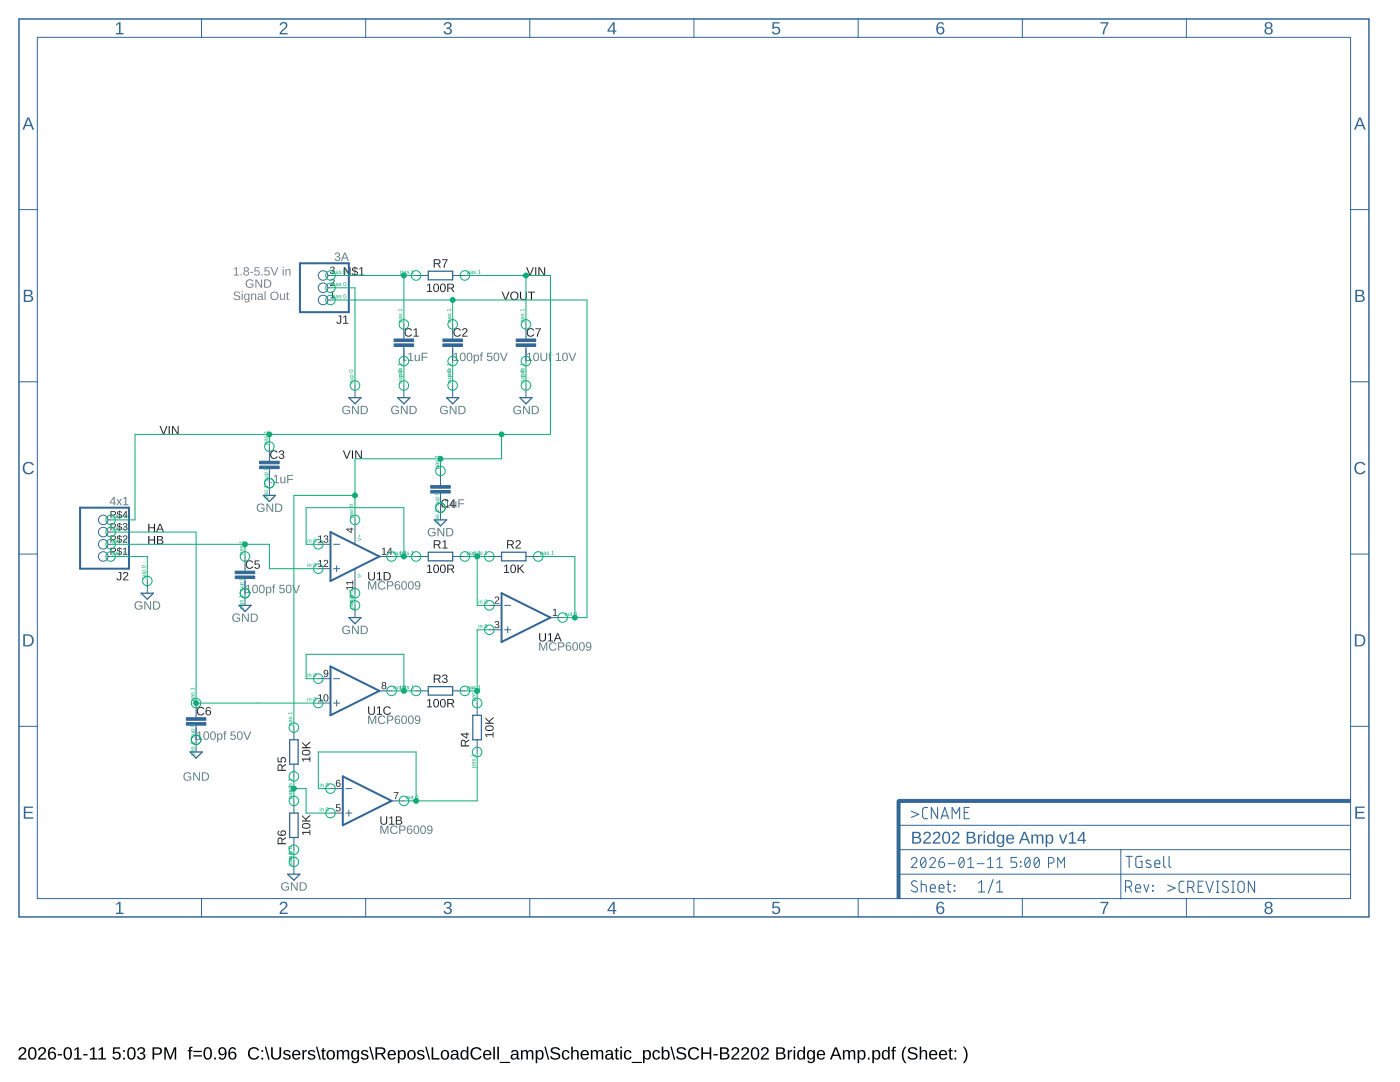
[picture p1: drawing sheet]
<svg xmlns="http://www.w3.org/2000/svg" width="279mm" height="216mm" viewBox="0 0 279 216" stroke-linecap="round" stroke-linejoin="round" font-family="sans-serif">
<path d="M3.9 209.1a.79 .79 0 0 1 1.3 .2 .79 .79 0 0 1-.5 1.1l-.7 .7h1.3v.3h-1.6a2.08 2.08 0 0 1 1-1.3 .48 .48 0 0 0 .1-.8 .48 .48 0 0 0-.8 .3h-.3zM6 209.1a.91 .91 0 0 1 1 .1 .91 .91 0 0 1 .3 1 .89 .89 0 0 1-.4 1.1 .89 .89 0 0 1-1.1-.2l-.2-.5v-.8zM6.1 209.3a1.65 1.65 0 0 0 .2 1.9h.1a1.12 1.12 0 0 0 .5-1.6l-.3-.4zM7.9 209.1a.79 .79 0 0 1 1.2 .2 .79 .79 0 0 1-.5 1.1l-.7 .7h1.3v.3h-1.6a2.08 2.08 0 0 1 1-1.3 .48 .48 0 0 0 .1-.8 .48 .48 0 0 0-.8 .3h-.3zM10 209.1a.76 .76 0 0 1 1.1 .3l-.3 .1a.51 .51 0 0 0-.6-.3 .51 .51 0 0 0-.3 .7v.3a.79 .79 0 0 1 1.1 0 .79 .79 0 0 1-.1 1.1 .79 .79 0 0 1-1.1-.2 1.85 1.85 0 0 1 .2-2zM9.8 210.6a.55 .55 0 0 0 1.1 0 .55 .55 0 0 0-1.1 0zM11.5 210.3h.9v.3h-.9zM13 209.1a.91 .91 0 0 1 1.1 .1 .91 .91 0 0 1 .3 1 .89 .89 0 0 1-.4 1.1 .89 .89 0 0 1-1.1-.2l-.2-.5v-.8zM13.2 209.3a1.65 1.65 0 0 0 .1 1.9h.2a1.12 1.12 0 0 0 .5-1.6l-.3-.4zM14.8 209.4l.6-.4h.3v2.1h.6v.3h-1.5v-.3h.6v-1.8l-.6 .4zM16.6 210.3h.9v.3h-.9zM18 209.4l.6-.4h.2v2.1h.6v.3h-1.5v-.3h.6v-1.8l-.5 .4zM19.7 209.4l.6-.4h.2v2.1h.6v.3h-1.5v-.3h.6v-1.8l-.5 .4zM22.6 209h1.4v.2h-1.1l-.1 .8a.83 .83 0 0 1 1.1 .2 .83 .83 0 0 1-.1 1.1 .83 .83 0 0 1-1.1 0l-.3-.4 .3-.1a.55 .55 0 0 0 .9 .3 .55 .55 0 0 0 0-.9 .55 .55 0 0 0-.8 .1h-.3zM24.6 209.5h.3v.4h-.3zM24.6 211.1h.3v.3h-.3zM25.7 209.1a.91 .91 0 0 1 1.1 .1 .91 .91 0 0 1 .3 1 .89 .89 0 0 1-.4 1.1 .89 .89 0 0 1-1.1-.2l-.2-.5v-.8zM25.9 209.3a1.65 1.65 0 0 0 .2 1.9h.1a1.12 1.12 0 0 0 .5-1.6l-.3-.4zM27.6 209.1a.74 .74 0 0 1 1-.1 .74 .74 0 0 1 .2 1l-.4 .2a.66 .66 0 0 1 .6 .7 .66 .66 0 0 1-.8 .5l-.7-.2-.2-.4h.4a.49 .49 0 0 0 .6 .4 .49 .49 0 0 0 .2-.8l-.6-.1v-.3a.47 .47 0 0 0 .7-.2 .47 .47 0 0 0-.3-.6 .47 .47 0 0 0-.6 .4h-.3zM30.4 209a2.12 2.12 0 0 1 1.7 .2 .76 .76 0 0 1 .2 .8 .76 .76 0 0 1-.8 .5h-.7v.9h-.4zM30.8 209.2v1h.9a.49 .49 0 0 0 0-.9zM32.8 209h.4l.8 2.1 .7-2.1h.5v2.4h-.3v-2.1l-.8 2.1h-.2l-.8-2.1v2.1h-.3zM37.8 209l.6-.1v.2l-.3 .1-.1 .3h.4v.3h-.4v1.6h-.3v-1.6h-.2v-.3h.2zM38.6 209.7h1.7v.2h-1.7zM38.6 210.6h1.7v.2h-1.7zM41 209.1a.91 .91 0 0 1 1 .1 .91 .91 0 0 1 .3 1 .89 .89 0 0 1-.4 1.1 .89 .89 0 0 1-1.1-.2l-.2-.5v-.8zM41.1 209.3a1.65 1.65 0 0 0 .2 1.9h.1a1.12 1.12 0 0 0 .5-1.6l-.3-.4zM42.8 211h.3v.4h-.3zM43.8 209.2a.89 .89 0 0 1 1.1-.1 .89 .89 0 0 1 .3 1 .94 .94 0 0 1-.3 1.1 .94 .94 0 0 1-1.1 0l-.2-.3h.3a.52 .52 0 0 0 .7 .2 .52 .52 0 0 0 .3-.6v-.3a.78 .78 0 0 1-1.2 .1 .78 .78 0 0 1 .1-1.1zM43.8 209.8a.55 .55 0 0 0 1.1 0 .55 .55 0 0 0-1.1 0zM46 209.1a.76 .76 0 0 1 1.1 .3l-.3 .1a.51 .51 0 0 0-.6-.3 .51 .51 0 0 0-.3 .7v.3a.79 .79 0 0 1 1.1 0 .79 .79 0 0 1-.1 1.1 .79 .79 0 0 1-1.1-.2 1.85 1.85 0 0 1 .2-2zM45.8 210.6a.55 .55 0 0 0 1.1 0 .55 .55 0 0 0-1.1 0zM49.8 209.3a1.21 1.21 0 0 1 1.9 .2l-.3 .2a.87 .87 0 0 0-1.2-.4 .87 .87 0 0 0-.3 1.2 .84 .84 0 0 0 .7 .7 .84 .84 0 0 0 .9-.5l.2 .1a1.25 1.25 0 0 1-1.8 .4 1.25 1.25 0 0 1-.1-1.9zM52.2 209.5h.3v.4h-.3zM52.2 211.1h.3v.3h-.3zM52.8 208.9h.3l.7 2.5h-.3zM54.1 209h.3v1.5a.68 .68 0 0 0 .7 .7 .68 .68 0 0 0 .7-.7v-1.5h.3v1.5a1.01 1.01 0 0 1-1 .9 1.01 1.01 0 0 1-1-.9zM56.7 209.6a.85 .85 0 0 1 1.3 .4h-.3a.39 .39 0 0 0-.5-.3 .39 .39 0 0 0-.3 .5l.2 .1a.67 .67 0 0 1 .7 .2 .67 .67 0 0 1 .1 .7 .91 .91 0 0 1-1.4-.2l.3-.1a.45 .45 0 0 0 .5 .4 .45 .45 0 0 0 .3-.6h-.1a.82 .82 0 0 1-.9-.8zM58.5 209.8a.85 .85 0 0 1 1-.2 .85 .85 0 0 1 .5 .9h-1.4a.54 .54 0 0 0 .4 .7 .54 .54 0 0 0 .6-.3l.3 .1a.89 .89 0 0 1-1.2 .4 .89 .89 0 0 1-.4-1.2zM58.8 209.9l-.2 .4h1l-.3-.5zM60.3 209.5h.3l.1 .4 .1-.3 .4-.1v.3h-.3l-.2 .3v1.3h-.3zM61.6 209.6a.85 .85 0 0 1 1.3 .4h-.3a.39 .39 0 0 0-.5-.3 .39 .39 0 0 0-.2 .5l.2 .1a.67 .67 0 0 1 .6 .2 .67 .67 0 0 1 .1 .7 .91 .91 0 0 1-1.4-.2l.3-.1a.45 .45 0 0 0 .5 .4 .45 .45 0 0 0 .4-.6h-.1a.82 .82 0 0 1-1-.8zM63.1 208.9h.2l.7 2.5h-.2zM64.4 209.1h.2v.4h.4v.3h-.4v1.2l.1 .2h.3v.2h-.5l-.2-.1v-1.5h-.2v-.3h.2zM65.4 209.8a.89 .89 0 0 1 1.1-.1 .89 .89 0 0 1 .3 1.1 .89 .89 0 0 1-1.2 .6 .89 .89 0 0 1-.4-1.3zM65.7 209.8a.86 .86 0 0 0 .3 1.4 .79 .79 0 0 0 .5-.7 .79 .79 0 0 0-.5-.8zM67.2 209.5h.3v.4a.58 .58 0 0 1 .6-.4 .58 .58 0 0 1 .5 .4 .58 .58 0 0 1 .7-.4 .58 .58 0 0 1 .4 .7v1.2h-.3v-1.4a.41 .41 0 0 0-.6-.2 .41 .41 0 0 0-.2 .5v1.1h-.3v-1.4a.41 .41 0 0 0-.5-.2 .41 .41 0 0 0-.3 .5v1.1h-.3zM70.3 209.8a.66 .66 0 0 1 1.1 .1v-.4h.3v1.9a.79 .79 0 0 1-.7 .7 .79 .79 0 0 1-.8-.4l.3-.1 .4 .3a.59 .59 0 0 0 .4-.8 .7 .7 0 0 1-.9 .3 .7 .7 0 0 1-.3-.9zM70.5 209.9a.87 .87 0 0 0 .4 1.3 .78 .78 0 0 0 .4-.7 .78 .78 0 0 0-.4-.8zM72.3 209.6a.85 .85 0 0 1 1.2 .4h-.3a.39 .39 0 0 0-.5-.3 .39 .39 0 0 0-.2 .5l.2 .1a.67 .67 0 0 1 .6 .2 .67 .67 0 0 1 .1 .7 .91 .91 0 0 1-1.4-.2l.3-.1a.45 .45 0 0 0 .5 .4 .45 .45 0 0 0 .4-.6h-.1a.82 .82 0 0 1-1-.8zM73.7 208.9h.2l.7 2.5h-.2zM74.9 209h1.2a.7 .7 0 0 1 .8 .5 .7 .7 0 0 1-.6 .9l.7 1h-.3l-.7-1h-.7v1h-.4zM75.3 209.2v.9h.8a.46 .46 0 0 0 .5-.4 .46 .46 0 0 0-.6-.5zM77.6 209.8a.85 .85 0 0 1 1-.2 .85 .85 0 0 1 .4 .9h-1.3a.54 .54 0 0 0 .3 .7 .54 .54 0 0 0 .7-.3l.3 .1a.89 .89 0 0 1-1.2 .4 .89 .89 0 0 1-.4-1.2zM77.8 209.9l-.1 .4h1l-.3-.5zM79.4 209.5h.3v.3a.71 .71 0 0 1 .9-.2 .71 .71 0 0 1 .4 .9 .76 .76 0 0 1-1 .9l-.3-.3v1h-.3zM79.9 209.8a.84 .84 0 0 0 .3 1.4 .83 .83 0 0 0 0-1.4zM81.5 209.8a.89 .89 0 0 1 1.1-.1 .89 .89 0 0 1 .3 1.1 .89 .89 0 0 1-1.2 .6 .89 .89 0 0 1-.4-1.3zM81.8 209.8a.86 .86 0 0 0 .3 1.4 .79 .79 0 0 0 .5-.7 .79 .79 0 0 0-.5-.8zM83.5 209.6a.85 .85 0 0 1 1.2 .4h-.3a.39 .39 0 0 0-.5-.3 .39 .39 0 0 0-.2 .5l.2 .1a.67 .67 0 0 1 .6 .2 .67 .67 0 0 1 .1 .7 .91 .91 0 0 1-1.4-.2l.3-.1a.45 .45 0 0 0 .5 .4 .45 .45 0 0 0 .4-.6h-.1a.82 .82 0 0 1-1-.8zM84.9 208.9h.2l.7 2.5h-.2zM86.1 209h.4v2.1h1.2v.3h-1.6zM88.2 209.8a.89 .89 0 0 1 1.1-.1 .89 .89 0 0 1 .3 1.1 .89 .89 0 0 1-1.2 .6 .89 .89 0 0 1-.4-1.3zM88.5 209.8a.86 .86 0 0 0 .3 1.4 .79 .79 0 0 0 .5-.7 .79 .79 0 0 0-.5-.8zM90.2 209.6a.74 .74 0 0 1 .8-.1 .74 .74 0 0 1 .5 .6v1l.2 .1v.2h-.3l-.2-.3a.63 .63 0 0 1-.8 .4 .63 .63 0 0 1-.5-.8 .63 .63 0 0 1 .8-.4h.5a.42 .42 0 0 0-.3-.6 .42 .42 0 0 0-.6 .3h-.3zM90.4 210.6a.39 .39 0 0 0 0 .6 .39 .39 0 0 0 .6-.2l.2-.5zM92.1 209.8a.67 .67 0 0 1 1.1 0v-.9h.3v2.5h-.3v-.3a.71 .71 0 0 1-1 .3 .71 .71 0 0 1-.3-.9zM92.3 209.9a.91 .91 0 0 0 .4 1.3 .79 .79 0 0 0 .5-.7 .79 .79 0 0 0-.5-.8zM94.2 209.3a1.21 1.21 0 0 1 1.9 .2l-.3 .2a.87 .87 0 0 0-1.2-.4 .87 .87 0 0 0-.4 1.2 .84 .84 0 0 0 .8 .7 .84 .84 0 0 0 .9-.5l.2 .1a1.25 1.25 0 0 1-1.8 .4 1.25 1.25 0 0 1-.1-1.9zM96.6 209.8a.85 .85 0 0 1 1.1-.2 .85 .85 0 0 1 .4 .9h-1.4a.54 .54 0 0 0 .4 .7 .54 .54 0 0 0 .6-.3l.3 .1a.89 .89 0 0 1-1.2 .4 .89 .89 0 0 1-.4-1.2zM96.9 209.9l-.2 .4h1l-.3-.5zM98.5 208.9h.3v2.5h-.3zM99.3 208.9h.3v2.5h-.3zM99.7 211.9h2.1v.2h-2.1zM102.2 209.6a.74 .74 0 0 1 .8-.1 .74 .74 0 0 1 .5 .6v1l.2 .1v.2h-.4l-.2-.3a.63 .63 0 0 1-.7 .4 .63 .63 0 0 1-.5-.8 .63 .63 0 0 1 .8-.4h.4a.42 .42 0 0 0-.3-.6 .42 .42 0 0 0-.5 .3h-.3zM102.4 210.6a.39 .39 0 0 0 0 .6 .39 .39 0 0 0 .6-.2l.1-.5zM104 209.5h.3v.4a.58 .58 0 0 1 .5-.4 .58 .58 0 0 1 .5 .4 .58 .58 0 0 1 .7-.4 .58 .58 0 0 1 .4 .7v1.2h-.3v-1.4a.41 .41 0 0 0-.5-.2 .41 .41 0 0 0-.2 .5v1.1h-.3l-.1-1.4a.41 .41 0 0 0-.5-.2 .41 .41 0 0 0-.2 .5v1.1h-.3zM106.9 209.5h.3v.3a.71 .71 0 0 1 .9-.2 .71 .71 0 0 1 .4 .9 .76 .76 0 0 1-1 .9l-.3-.3v1h-.3zM107.4 209.8a.84 .84 0 0 0 .3 1.4 .83 .83 0 0 0 0-1.4zM108.6 208.9h.3l.7 2.5h-.3zM110 209.2a1.11 1.11 0 0 1 1.8 .3l-.4 .1a.63 .63 0 0 0-.6-.4 .63 .63 0 0 0-.6 .5l.7 .3a.75 .75 0 0 1 .9 .8 .75 .75 0 0 1-1 .6 .89 .89 0 0 1-1-.6h.3a.78 .78 0 0 0 .7 .4 .78 .78 0 0 0 .7-.4 1.74 1.74 0 0 0-1.3-.7l-.3-.4zM112.3 209.8a.76 .76 0 0 1 1.3 .3h-.3a.48 .48 0 0 0-.6-.3 .48 .48 0 0 0-.2 .7 .48 .48 0 0 0 .2 .6 .48 .48 0 0 0 .6-.3l.4 .1a.79 .79 0 0 1-1 .5 .79 .79 0 0 1-.6-.9zM114 208.9h.3v1a.63 .63 0 0 1 .7-.4 .63 .63 0 0 1 .5 .7v1.2h-.3v-1.2a.45 .45 0 0 0-.5-.5 .45 .45 0 0 0-.4 .6v1.1h-.3zM116.1 209.8a.85 .85 0 0 1 1-.2 .85 .85 0 0 1 .4 .9h-1.3a.54 .54 0 0 0 .3 .7 .54 .54 0 0 0 .7-.3l.3 .1a.89 .89 0 0 1-1.2 .4 .89 .89 0 0 1-.4-1.2zM116.3 209.9l-.1 .4h1l-.3-.5zM117.9 209.5h.3v.4a.58 .58 0 0 1 .6-.4 .58 .58 0 0 1 .5 .4 .58 .58 0 0 1 .7-.4 .58 .58 0 0 1 .4 .7v1.2h-.3v-1.4a.41 .41 0 0 0-.6-.2 .41 .41 0 0 0-.2 .5v1.1h-.3v-1.4a.41 .41 0 0 0-.6-.2 .41 .41 0 0 0-.2 .5v1.1h-.3zM121.1 209.6a.74 .74 0 0 1 .8-.1 .74 .74 0 0 1 .4 .6v1l.3 .1v.2h-.4l-.2-.3a.63 .63 0 0 1-.8 .4 .63 .63 0 0 1-.4-.8 .63 .63 0 0 1 .8-.4h.4a.42 .42 0 0 0-.3-.6 .42 .42 0 0 0-.5 .3h-.3zM121.2 210.6a.39 .39 0 0 0 0 .6 .39 .39 0 0 0 .6-.2l.2-.5zM123 209.1h.2v.4h.3v.3h-.3v1.2l.1 .2h.2v.2h-.5l-.1-.1v-1.5h-.3v-.3h.3zM123.8 208.9h.3v.2h-.3zM123.8 209.5h.3v1.9h-.3zM124.7 209.8a.76 .76 0 0 1 1.3 .3h-.3a.48 .48 0 0 0-.6-.3 .48 .48 0 0 0-.3 .7 .48 .48 0 0 0 .3 .6 .48 .48 0 0 0 .6-.3l.3 .1a.79 .79 0 0 1-.9 .5 .79 .79 0 0 1-.6-.9zM126.1 211.9h2v.2h-2zM128.3 209.5h.3v.3a.71 .71 0 0 1 1-.2 .71 .71 0 0 1 .3 .9 .76 .76 0 0 1-.9 .9l-.4-.3v1h-.3zM128.9 209.8a.84 .84 0 0 0 .2 1.4 .83 .83 0 0 0 0-1.4zM130.4 209.8a.76 .76 0 0 1 1.3 .3h-.3a.48 .48 0 0 0-.6-.3 .48 .48 0 0 0-.3 .7 .48 .48 0 0 0 .3 .6 .48 .48 0 0 0 .6-.3l.3 .1a.79 .79 0 0 1-.9 .5 .79 .79 0 0 1-.6-.9zM132.1 208.9h.3v.9a.71 .71 0 0 1 .9-.2 .71 .71 0 0 1 .3 .9 .76 .76 0 0 1-.8 .9l-.4-.3v.3h-.4zM132.6 209.8a.84 .84 0 0 0 .3 1.4 .83 .83 0 0 0 0-1.4zM133.8 208.9h.3l.7 2.5h-.3zM135.2 209.2a1.11 1.11 0 0 1 1.7 .3l-.3 .1a.63 .63 0 0 0-.7-.4 .63 .63 0 0 0-.5 .5l.6 .3a.75 .75 0 0 1 1 .8 .75 .75 0 0 1-1 .6 .89 .89 0 0 1-1.1-.6h.3a.78 .78 0 0 0 .7 .4 .78 .78 0 0 0 .7-.4 1.74 1.74 0 0 0-1.3-.7l-.2-.4zM137.6 209.3a1.21 1.21 0 0 1 1.9 .2l-.3 .2a.87 .87 0 0 0-1.2-.4 .87 .87 0 0 0-.3 1.2 .84 .84 0 0 0 .7 .7 .84 .84 0 0 0 .9-.5l.2 .1a1.25 1.25 0 0 1-1.8 .4 1.25 1.25 0 0 1-.1-1.9zM140 209h.3v1h1.3v-1h.3v2.4h-.3v-1.1h-1.3v1.1h-.3zM142.4 210.3h.9v.3h-.9zM143.7 209a1.58 1.58 0 0 1 1.7 .3 .57 .57 0 0 1-.4 .8 .66 .66 0 0 1 .6 .8 .66 .66 0 0 1-.9 .5h-1zM144 209.2v.8h.6a.42 .42 0 0 0 .4-.1 .42 .42 0 0 0 .1-.5 1 1 0 0 0-1.1-.2zM144 210.3v.8h1a.43 .43 0 0 0 .2-.6l-.2-.2zM146.2 209.1a.79 .79 0 0 1 1.2 .2 .79 .79 0 0 1-.4 1.1l-.7 .7h1.3v.3h-1.7a2.08 2.08 0 0 1 1.1-1.3 .48 .48 0 0 0 0-.8 .48 .48 0 0 0-.7 .3h-.3zM148.2 209.1a.79 .79 0 0 1 1.2 .2 .79 .79 0 0 1-.4 1.1l-.7 .7h1.2v.3h-1.6a2.08 2.08 0 0 1 1-1.3 .48 .48 0 0 0 .1-.8 .48 .48 0 0 0-.8 .3h-.3zM150.2 209.1a.91 .91 0 0 1 1.1 .1 .91 .91 0 0 1 .2 1 .89 .89 0 0 1-.3 1.1 .89 .89 0 0 1-1.2-.2l-.1-.5v-.8zM150.4 209.3a1.65 1.65 0 0 0 .1 1.9h.2a1.12 1.12 0 0 0 .5-1.6l-.3-.4zM152.1 209.1a.79 .79 0 0 1 1.2 .2 .79 .79 0 0 1-.4 1.1l-.7 .7h1.3v.3h-1.7a2.08 2.08 0 0 1 1-1.3 .48 .48 0 0 0 .1-.8 .48 .48 0 0 0-.7 .3h-.3zM154.9 209a1.58 1.58 0 0 1 1.7 .3 .57 .57 0 0 1-.4 .8 .66 .66 0 0 1 .6 .8 .66 .66 0 0 1-.9 .5h-1zM155.2 209.2v.8h.6a.42 .42 0 0 0 .4-.1 .42 .42 0 0 0 .1-.5 1 1 0 0 0-1.1-.2zM155.2 210.3v.8h1a.43 .43 0 0 0 .2-.6l-.2-.2zM157.2 209.5h.3v.4l.2-.3 .4-.1v.3h-.3l-.2 .3-.1 1.3h-.3zM158.4 208.9h.3v.2h-.3zM158.4 209.5h.3v1.9h-.3zM159.3 209.8a.67 .67 0 0 1 1.1 0l-.1-.9h.4v2.5h-.3v-.3a.71 .71 0 0 1-1 .3 .71 .71 0 0 1-.3-.9zM159.5 209.9a.91 .91 0 0 0 .3 1.3 .79 .79 0 0 0 .5-.7 .79 .79 0 0 0-.4-.8zM161.2 209.8a.66 .66 0 0 1 1.1 .1v-.4h.3v1.9a.79 .79 0 0 1-.6 .7 .79 .79 0 0 1-.9-.4l.3-.1 .5 .3a.59 .59 0 0 0 .4-.8 .7 .7 0 0 1-.9 .3 .7 .7 0 0 1-.4-.9zM161.5 209.9a.87 .87 0 0 0 .3 1.3 .78 .78 0 0 0 .5-.7 .78 .78 0 0 0-.5-.8zM163.2 209.8a.85 .85 0 0 1 1.1-.2 .85 .85 0 0 1 .4 .9h-1.4a.54 .54 0 0 0 .4 .7 .54 .54 0 0 0 .6-.3l.3 .1a.89 .89 0 0 1-1.2 .4 .89 .89 0 0 1-.4-1.2zM163.5 209.9l-.2 .4h1.1l-.4-.5zM166.6 209h.4l1 2.4h-.4l-.2-.7h-1.2l-.2 .7h-.4zM166.8 209.2l-.5 1.2h1zM168.2 209.5h.3v.4a.58 .58 0 0 1 .5-.4 .58 .58 0 0 1 .6 .4 .58 .58 0 0 1 .7-.4 .58 .58 0 0 1 .4 .7v1.2h-.3v-1.4a.41 .41 0 0 0-.6-.2 .41 .41 0 0 0-.2 .5v1.1h-.3v-1.4a.41 .41 0 0 0-.6-.2 .41 .41 0 0 0-.2 .5v1.1h-.3zM171.1 209.5h.3l.1 .3a.71 .71 0 0 1 .9-.2 .71 .71 0 0 1 .3 .9 .76 .76 0 0 1-.9 .9l-.3-.3v1h-.3zM171.7 209.8a.84 .84 0 0 0 .3 1.4 .83 .83 0 0 0 0-1.4zM173.2 211h.3v.4h-.3zM174.1 209.5h.3v.3a.71 .71 0 0 1 .9-.2 .71 .71 0 0 1 .4 .9 .76 .76 0 0 1-1 .9l-.3-.3v1h-.3zM174.6 209.8a.84 .84 0 0 0 .3 1.4 .83 .83 0 0 0 0-1.4zM176.2 209.8a.67 .67 0 0 1 1.1 0l-.1-.9h.4v2.5h-.3v-.3a.71 .71 0 0 1-1 .3 .71 .71 0 0 1-.3-.9zM176.4 209.9a.9 .9 0 0 0 .3 1.3 .79 .79 0 0 0 .5-.7 .79 .79 0 0 0-.4-.8zM178.2 209l.6-.1v.2l-.4 .1v.3h.4v.3h-.4v1.6h-.3v-1.6h-.3v-.3h.3zM180.6 208.9h.3a2.48 2.48 0 0 0 0 3.2 1.06 1.06 0 0 1-.9-1 2.47 2.47 0 0 1 .6-2.2zM181.3 209.2a1.11 1.11 0 0 1 1.8 .3l-.3 .1a.63 .63 0 0 0-.7-.4 .63 .63 0 0 0-.6 .5l.7 .3a.75 .75 0 0 1 .9 .8 .75 .75 0 0 1-1 .6 .89 .89 0 0 1-1-.6h.3a.78 .78 0 0 0 .7 .4 .78 .78 0 0 0 .7-.4 1.74 1.74 0 0 0-1.3-.7l-.3-.4zM183.5 208.9h.4l-.1 1a.63 .63 0 0 1 .8-.4 .63 .63 0 0 1 .4 .7v1.2h-.3v-1.2a.45 .45 0 0 0-.5-.5 .45 .45 0 0 0-.3 .6v1.1h-.4zM185.6 209.8a.85 .85 0 0 1 1.1-.2 .85 .85 0 0 1 .4 .9h-1.4a.54 .54 0 0 0 .4 .7 .54 .54 0 0 0 .6-.3l.3 .1a.89 .89 0 0 1-1.2 .4 .89 .89 0 0 1-.4-1.2zM185.9 209.9l-.2 .4h1l-.3-.5zM187.6 209.8a.85 .85 0 0 1 1-.2 .85 .85 0 0 1 .4 .9h-1.3a.54 .54 0 0 0 .3 .7 .54 .54 0 0 0 .7-.3l.3 .1a.89 .89 0 0 1-1.2 .4 .89 .89 0 0 1-.4-1.2zM187.8 209.9l-.1 .4h1l-.3-.5zM189.6 209.1h.2v.4h.3v.3h-.3v1.2l.1 .2h.2v.2h-.5l-.1-.1v-1.5h-.3v-.3h.3zM190.5 209.5h.3v.4h-.3zM190.5 211.1h.3v.3h-.3zM192.2 208.9a1.06 1.06 0 0 1 .8 1 2.47 2.47 0 0 1-.5 2.2h-.3a2.48 2.48 0 0 0 0-3.2z" fill="#000"/>
<g fill="#808080">
<path d="M46.7 53.6l.6-.3v1.5h.4v.2h-1.1v-.2h.5v-1.3l-.4 .3zM48 54.7h.3v.3h-.3zM48.8 53.4a.49 .49 0 0 1 .7-.1 .49 .49 0 0 1 0 .8h-.1a.48 .48 0 0 1 .1 .7 .48 .48 0 0 1-.7 0 .48 .48 0 0 1 .1-.7l-.3-.2zM48.8 53.7a.31 .31 0 0 0 .6 0 .31 .31 0 0 0-.6 0zM48.8 54.5a.35 .35 0 0 0 .7 0 .35 .35 0 0 0-.7 0zM49.9 54.2h.6v.2h-.6zM50.8 53.3h1v.2h-.8v.5a.57 .57 0 0 1 .8 .3 .57 .57 0 0 1-.4 .8 .57 .57 0 0 1-.7-.5h.2a.37 .37 0 0 0 .6 .1 .37 .37 0 0 0 0-.5 .37 .37 0 0 0-.5 0h-.2zM52.2 54.7h.2v.3h-.2zM52.8 53.3h1v.2h-.8v.5a.57 .57 0 0 1 .8 .3 .57 .57 0 0 1-.4 .8 .57 .57 0 0 1-.7-.5h.2a.37 .37 0 0 0 .6 .1 .37 .37 0 0 0 0-.5 .37 .37 0 0 0-.5 0h-.2zM54 53.3h.2l.6 1.5 .5-1.5h.3l-.7 1.7h-.2zM56.4 53.2h.2v.2h-.2zM56.4 53.7h.2v1.3h-.2zM56.9 53.7h.2l.1 .2a.43 .43 0 0 1 .4-.2 .43 .43 0 0 1 .4 .4v.9h-.2v-.8a.31 .31 0 0 0-.4-.4 .31 .31 0 0 0-.2 .4v.8h-.2z"/>
<path d="M49.2 56a.87 .87 0 0 1 1.4 .1l-.3 .1a.66 .66 0 0 0-.9 0 .66 .66 0 0 0 0 .9 .66 .66 0 0 0 .9 .1l.1-.4h-.5v-.2h.7v.6a.91 .91 0 0 1-1.3 .1 .91 .91 0 0 1-.1-1.3zM51 55.8h.2l.9 1.4v-1.4h.2v1.6h-.3l-.8-1.4v1.4h-.2zM52.7 55.8h.6a.83 .83 0 0 1 .8 .8 .83 .83 0 0 1-.8 .8h-.6zM52.9 55.9v1.3a.7 .7 0 0 0 1-.6 .7 .7 0 0 0-1-.7z"/>
<path d="M46.8 58.3a.77 .77 0 0 1 1.1 .3h-.2a.38 .38 0 0 0-.5-.3 .38 .38 0 0 0-.2 .5l.3 .1a.51 .51 0 0 1 .6 .5 .51 .51 0 0 1-.6 .5l-.6-.2-.1-.2 .2-.1a.44 .44 0 0 0 .5 .4 .44 .44 0 0 0 .4-.6l-.5-.1a.47 .47 0 0 1-.5-.3 .47 .47 0 0 1 .1-.5zM48.2 58.1h.2v.2h-.2zM48.2 58.6h.2v1.3h-.2zM48.8 58.7l.4-.1 .4 .2v-.2l.2 .1a1.84 1.84 0 0 1-.3 1.6h-.4l-.3-.3 .5 .2a.4 .4 0 0 0 .3-.6 .52 .52 0 0 1-.8 .2 .52 .52 0 0 1-.1-.8zM49 58.8l-.1 .6a.37 .37 0 0 0 .6 .2 .37 .37 0 0 0 .1-.5l-.3-.4zM50.1 58.6h.2v.2a.43 .43 0 0 1 .5-.2 .43 .43 0 0 1 .3 .4v.9h-.2v-.9a.31 .31 0 0 0-.3-.3 .31 .31 0 0 0-.3 .4v.8h-.2zM51.5 58.7l.5-.1a.41 .41 0 0 1 .4 .4v.6l.2 .2-.2 .1-.2-.3a.43 .43 0 0 1-.5 .3 .43 .43 0 0 1-.3-.5 .43 .43 0 0 1 .5-.3h.3a.29 .29 0 0 0-.2-.4 .29 .29 0 0 0-.3 .2h-.3zM51.6 59.4a.31 .31 0 0 0 .6 0 .31 .31 0 0 0-.6 0zM52.8 58.1h.2v1.8h-.2zM53.9 59a.86 .86 0 0 1 1.7 0 .86 .86 0 0 1-1.7 0zM54.3 58.5a.67 .67 0 0 0 .1 1.1 .67 .67 0 0 0 1-.4 .67 .67 0 0 0-.6-.8zM55.9 58.6h.2v.8a.31 .31 0 0 0 .3 .3 .31 .31 0 0 0 .3-.4v-.7h.2v1.3h-.2v-.3a.43 .43 0 0 1-.5 .3 .43 .43 0 0 1-.3-.5zM57.3 58.3h.2v.3h.2v.1h-.2v.8l.2 .2v.1l-.4-.1-.1-1h-.1v-.1h.1z"/>
</g>
<g fill="#5e897b">
<path d="M68.5 81.2a.87 .87 0 0 1 1.3 .1l-.2 .1a.66 .66 0 0 0-.9 0 .66 .66 0 0 0-.1 .9 .66 .66 0 0 0 1 .1l.1-.4h-.5v-.2h.7v.6a.91 .91 0 0 1-1.3 .1 .91 .91 0 0 1-.1-1.3zM70.2 81h.3l.9 1.4v-1.4h.2v1.6h-.3l-.9-1.4v1.4h-.2zM72 81h.5a.83 .83 0 0 1 .9 .8 .83 .83 0 0 1-.8 .8h-.6zM72.2 81.2v1.3a.7 .7 0 0 0 1-.7 .7 .7 0 0 0-1-.6z"/>
<path d="M78.3 81.2a.87 .87 0 0 1 1.3 .1l-.2 .1a.66 .66 0 0 0-.9 0 .66 .66 0 0 0-.1 .9 .66 .66 0 0 0 .9 .1l.1-.4h-.5v-.2h.7v.6a.91 .91 0 0 1-1.3 .1 .91 .91 0 0 1 0-1.3zM80 81h.3l.9 1.4-.1-1.4h.2v1.6h-.2l-.9-1.4v1.4h-.2zM81.7 81h.6a.83 .83 0 0 1 .9 .8 .83 .83 0 0 1-.8 .8h-.7zM82 81.2v1.3a.7 .7 0 0 0 .9-.7 .7 .7 0 0 0-.9-.6z"/>
<path d="M88 81.2a.87 .87 0 0 1 1.3 .1l-.2 .1a.66 .66 0 0 0-.9 0 .66 .66 0 0 0 0 .9 .66 .66 0 0 0 .9 .1l.1-.4h-.5v-.2h.7v.6a.91 .91 0 0 1-1.3 .1 .91 .91 0 0 1-.1-1.3zM89.8 81h.2l.9 1.4v-1.4h.2v1.6h-.3l-.9-1.4 .1 1.4h-.2zM91.5 81h.5a.83 .83 0 0 1 .9 .8 .83 .83 0 0 1-.8 .8h-.6zM91.7 81.2v1.3a.7 .7 0 0 0 1-.7 .7 .7 0 0 0-1-.6z"/>
<path d="M73.5 116h.3l.5 1.4 .5-1.4h.3v1.6h-.2v-1.4l-.5 1.4h-.2l-.5-1.4v1.4h-.2zM75.6 116.2a.83 .83 0 0 1 1.3 .2h-.2a.61 .61 0 0 0-.9 0 .61 .61 0 0 0 .1 .9 .61 .61 0 0 0 .9-.2l.1 .1a.85 .85 0 0 1-1.2 .3 .85 .85 0 0 1-.1-1.3zM77.2 116h.7a.51 .51 0 0 1 .6 .5 .51 .51 0 0 1-.6 .5h-.4v.6h-.3zM77.5 116.2v.6h.6a.33 .33 0 0 0 0-.6zM79 116.1l.2-.1a.48 .48 0 0 1 .6 .3h-.2l-.1-.1a.46 .46 0 0 0-.4 .1 .46 .46 0 0 0-.1 .5 .53 .53 0 0 1 .8 .1 .53 .53 0 0 1-.2 .7 .53 .53 0 0 1-.8-.3v-.7zM79 117.1a.36 .36 0 0 0 .7 0 .36 .36 0 0 0-.7 0zM80.3 116a.62 .62 0 0 1 .8 .1 .62 .62 0 0 1 .1 .7 .62 .62 0 0 1-.5 .9 .62 .62 0 0 1-.6-.9zM80.5 116.2a.94 .94 0 0 0 .2 1.3 .83 .83 0 0 0 0-1.4zM81.7 116a.62 .62 0 0 1 .7 .1 .62 .62 0 0 1 .2 .7 .62 .62 0 0 1-.6 .9 .62 .62 0 0 1-.6-.9zM81.8 116.2a.94 .94 0 0 0 .2 1.3 .83 .83 0 0 0 0-1.4zM82.9 116.1a.61 .61 0 0 1 .8 0 .61 .61 0 0 1 .2 .7 .6 .6 0 0 1-.3 .8 .6 .6 0 0 1-.8-.3h.2l.1 .1a.46 .46 0 0 0 .5-.1 .46 .46 0 0 0 .1-.5 .53 .53 0 0 1-.8 .1 .53 .53 0 0 1 0-.8zM82.9 116.5a.4 .4 0 0 0 .8 0 .4 .4 0 0 0-.8 0z"/>
<path d="M107.6 128.2h.3l.5 1.4 .5-1.4h.3v1.6h-.2v-1.4l-.5 1.4h-.2l-.5-1.4v1.4h-.2zM109.8 128.4a.83 .83 0 0 1 1.3 .2h-.3a.61 .61 0 0 0-.9 0 .61 .61 0 0 0 .1 .9 .61 .61 0 0 0 .9-.2l.2 .1a.85 .85 0 0 1-1.3 .3 .85 .85 0 0 1 0-1.3zM111.4 128.2h.7a.51 .51 0 0 1 .5 .5 .51 .51 0 0 1-.5 .5h-.5v.6h-.2zM111.6 128.3v.7h.7a.33 .33 0 0 0-.1-.6zM113.2 128.2h.1a.48 .48 0 0 1 .7 .3h-.2l-.1-.1a.46 .46 0 0 0-.5 .1 .46 .46 0 0 0-.1 .5 .53 .53 0 0 1 .8 .1 .53 .53 0 0 1-.2 .7 .53 .53 0 0 1-.7-.3l-.1-.7zM113.1 129.3a.36 .36 0 0 0 .7 0 .36 .36 0 0 0-.7 0zM114.5 128.2a.62 .62 0 0 1 .7 .1 .62 .62 0 0 1 .2 .7 .62 .62 0 0 1-.6 .8 .62 .62 0 0 1-.6-.8zM114.6 128.4a.94 .94 0 0 0 .2 1.3 .83 .83 0 0 0 0-1.4zM115.8 128.2a.62 .62 0 0 1 .7 .1 .62 .62 0 0 1 .2 .7 .62 .62 0 0 1-.6 .8 .62 .62 0 0 1-.5-.8zM116 128.4a.94 .94 0 0 0 .1 1.3 .83 .83 0 0 0 0-1.4zM117.1 128.3a.61 .61 0 0 1 .7-.1 .61 .61 0 0 1 .2 .8 .6 .6 0 0 1-.2 .8 .6 .6 0 0 1-.9-.3h.2l.1 .1a.46 .46 0 0 0 .5-.1 .46 .46 0 0 0 .1-.5 .53 .53 0 0 1-.8 .1 .53 .53 0 0 1 .1-.8zM117.1 128.7a.37 .37 0 0 0 .7 0 .37 .37 0 0 0-.7 0z"/>
<path d="M73.5 142.8h.3l.5 1.4 .5-1.4h.3v1.7h-.2v-1.5l-.5 1.5h-.2l-.5-1.5v1.5h-.2zM75.6 143a.83 .83 0 0 1 1.3 .2h-.2a.61 .61 0 0 0-.9 0 .61 .61 0 0 0 .1 .9 .61 .61 0 0 0 .9-.2l.1 .1a.85 .85 0 0 1-1.2 .3 .85 .85 0 0 1-.1-1.3zM77.2 142.8h.7a.51 .51 0 0 1 .6 .5 .51 .51 0 0 1-.6 .5h-.4v.7h-.3zM77.5 143v.6h.6a.33 .33 0 0 0 0-.6zM79 142.9l.2-.1a.48 .48 0 0 1 .6 .3h-.2l-.1-.1a.46 .46 0 0 0-.4 .1 .46 .46 0 0 0-.1 .5 .53 .53 0 0 1 .8 .1 .53 .53 0 0 1-.2 .8 .53 .53 0 0 1-.8-.4v-.7zM79 143.9a.36 .36 0 0 0 .7 0 .36 .36 0 0 0-.7 0zM80.3 142.9a.62 .62 0 0 1 .8 0 .62 .62 0 0 1 .1 .7 .62 .62 0 0 1-.5 .9 .62 .62 0 0 1-.6-.9zM80.5 143a.94 .94 0 0 0 .2 1.3 .83 .83 0 0 0 0-1.4zM81.7 142.9a.62 .62 0 0 1 .7 0 .62 .62 0 0 1 .2 .7 .62 .62 0 0 1-.6 .9 .62 .62 0 0 1-.6-.9zM81.8 143a.94 .94 0 0 0 .2 1.3 .83 .83 0 0 0 0-1.4zM82.9 142.9a.61 .61 0 0 1 .8 0 .61 .61 0 0 1 .2 .7 .6 .6 0 0 1-.3 .8 .6 .6 0 0 1-.8-.3h.2l.1 .2a.46 .46 0 0 0 .5-.2 .46 .46 0 0 0 .1-.4 .53 .53 0 0 1-.8 0 .53 .53 0 0 1 0-.8zM82.9 143.3a.4 .4 0 0 0 .8 0 .4 .4 0 0 0-.8 0z"/>
<path d="M75.9 164.7h.3l.5 1.4 .5-1.4h.3v1.7h-.2v-1.5l-.5 1.5h-.2l-.5-1.5v1.5h-.2zM78.1 164.9a.83 .83 0 0 1 1.3 .2l-.3 .1a.61 .61 0 0 0-.9-.1 .61 .61 0 0 0 .1 1 .61 .61 0 0 0 .9-.2l.2 .1a.85 .85 0 0 1-1.3 .2 .85 .85 0 0 1 0-1.3zM79.7 164.7h.7a.51 .51 0 0 1 .6 .5 .51 .51 0 0 1-.6 .5h-.5v.7h-.2zM79.9 164.9v.7l.7-.1a.33 .33 0 0 0 0-.6zM81.5 164.8l.1-.1a.48 .48 0 0 1 .7 .3l-.2 .1-.1-.2a.46 .46 0 0 0-.5 .2 .46 .46 0 0 0-.1 .4 .53 .53 0 0 1 .8 .1 .53 .53 0 0 1-.2 .8 .53 .53 0 0 1-.7-.4l-.1-.7zM81.4 165.8a.36 .36 0 0 0 .7 0 .36 .36 0 0 0-.7 0zM82.8 164.8a.62 .62 0 0 1 .7 .1 .62 .62 0 0 1 .2 .7 .62 .62 0 0 1-.6 .8 .62 .62 0 0 1-.6-.8zM82.9 164.9a.94 .94 0 0 0 .2 1.3 .83 .83 0 0 0 0-1.3zM84.1 164.8a.62 .62 0 0 1 .7 .1 .62 .62 0 0 1 .2 .7 .62 .62 0 0 1-.6 .8 .62 .62 0 0 1-.5-.8zM84.3 164.9a.94 .94 0 0 0 .1 1.3 .83 .83 0 0 0 0-1.3zM85.4 164.9a.61 .61 0 0 1 .7-.1 .61 .61 0 0 1 .2 .7 .6 .6 0 0 1-.2 .8 .6 .6 0 0 1-.8-.2l.2-.1 .1 .2a.46 .46 0 0 0 .4-.1 .46 .46 0 0 0 .1-.5 .53 .53 0 0 1-.8 .1 .53 .53 0 0 1 .1-.8zM85.4 165.3a.37 .37 0 0 0 .7 0 .37 .37 0 0 0-.7 0z"/>
<path d="M68.5 125.1a.87 .87 0 0 1 1.3 .1l-.2 .1a.66 .66 0 0 0-.9 0 .66 .66 0 0 0-.1 .9 .66 .66 0 0 0 1 .1l.1-.4h-.5v-.2h.7v.6a.91 .91 0 0 1-1.3 .1 .91 .91 0 0 1-.1-1.3zM70.2 124.9h.3l.9 1.4v-1.4h.2v1.6h-.3l-.9-1.4v1.4h-.2zM72 124.9h.5a.83 .83 0 0 1 .9 .8 .83 .83 0 0 1-.8 .8h-.6zM72.2 125v1.3a.7 .7 0 0 0 1-.6 .7 .7 0 0 0-1-.7z"/>
<path d="M85.6 105.6a.87 .87 0 0 1 1.3 .1l-.2 .1a.66 .66 0 0 0-.9 0 .66 .66 0 0 0-.1 .9 .66 .66 0 0 0 .9 .1l.1-.4h-.5v-.2h.7v.6a.91 .91 0 0 1-1.3 .1 .91 .91 0 0 1 0-1.3zM87.3 105.4h.3l.9 1.4v-1.4h.2v1.6h-.3l-.9-1.4v1.4h-.2zM89.1 105.4h.5a.83 .83 0 0 1 .9 .8 .83 .83 0 0 1-.8 .8h-.6zM89.3 105.5v1.3a.7 .7 0 0 0 1-.6 .7 .7 0 0 0-1-.7z"/>
<path d="M56.3 176.2a.87 .87 0 0 1 1.3 .2l-.2 .1a.66 .66 0 0 0-.9 0 .66 .66 0 0 0 0 .9 .66 .66 0 0 0 .9 0l.1-.3h-.5v-.2h.7v.6a.91 .91 0 0 1-1.3 0 .91 .91 0 0 1-.1-1.3zM58.1 176.1h.2l.9 1.4v-1.4h.2v1.6h-.3l-.9-1.4 .1 1.4h-.2zM59.8 176.1h.5a.83 .83 0 0 1 .9 .7 .83 .83 0 0 1-.8 .9h-.6zM60 176.2v1.3a.7 .7 0 0 0 1-.6 .7 .7 0 0 0-1-.7z"/>
<path d="M51.4 100.7a.87 .87 0 0 1 1.4 .1l-.2 .1a.66 .66 0 0 0-1 0 .66 .66 0 0 0 0 .9 .66 .66 0 0 0 .9 .1l.1-.4h-.5v-.2h.7v.6a.91 .91 0 0 1-1.3 .1 .91 .91 0 0 1-.1-1.3zM53.2 100.5h.2l.9 1.4v-1.4h.2v1.6h-.2l-.9-1.4v1.4h-.2zM54.9 100.5h.6a.83 .83 0 0 1 .9 .8 .83 .83 0 0 1-.9 .8h-.6zM55.1 100.7v1.3a.7 .7 0 0 0 1-.7 .7 .7 0 0 0-1-.6z"/>
<path d="M27.1 120.2a.87 .87 0 0 1 1.3 .2h-.2a.66 .66 0 0 0-.9 0 .66 .66 0 0 0-.1 .9 .66 .66 0 0 0 .9 .1l.1-.4h-.5v-.2h.7v.6a.91 .91 0 0 1-1.3 .1 .91 .91 0 0 1 0-1.3zM28.8 120h.3l.9 1.4-.1-1.4h.2v1.6h-.2l-.9-1.4v1.4h-.2zM30.5 120h.6a.83 .83 0 0 1 .9 .8 .83 .83 0 0 1-.8 .8h-.7zM30.8 120.2v1.3a.7 .7 0 0 0 .9-.7 .7 .7 0 0 0-.9-.6z"/>
<path d="M36.8 154.3a.87 .87 0 0 1 1.3 .2h-.2a.66 .66 0 0 0-.9 0 .66 .66 0 0 0 0 .9 .66 .66 0 0 0 .9 .1l.1-.4h-.5v-.2h.7v.6a.91 .91 0 0 1-1.3 .1 .91 .91 0 0 1-.1-1.3zM38.6 154.1h.2l.9 1.4v-1.4h.2v1.7h-.3l-.9-1.4 .1 1.4h-.2zM40.3 154.1h.5a.83 .83 0 0 1 .9 .8 .83 .83 0 0 1-.8 .9h-.6zM40.5 154.3v1.3a.7 .7 0 0 0 1-.7 .7 .7 0 0 0-1-.6z"/>
<path d="M46.6 122.6a.87 .87 0 0 1 1.3 .2l-.2 .1a.66 .66 0 0 0-.9-.1 .66 .66 0 0 0-.1 .9 .66 .66 0 0 0 .9 .1l.1-.4h-.5v-.1h.7v.5a.91 .91 0 0 1-1.3 .1 .91 .91 0 0 1 0-1.3zM48.3 122.4h.3l.9 1.4v-1.4h.2v1.7h-.3l-.9-1.4v1.4h-.2zM50 122.4h.6a.83 .83 0 0 1 .9 .8 .83 .83 0 0 1-.8 .9h-.7zM50.3 122.6v1.3a.7 .7 0 0 0 1-.6 .7 .7 0 0 0-1-.7z"/>
<path d="M67 50.5a.49 .49 0 0 1 .7-.1 .49 .49 0 0 1 0 .8h-.2a.48 .48 0 0 1 .4 .7 .48 .48 0 0 1-.8 .2l-.3-.5h.2a.34 .34 0 0 0 .4 .3 .34 .34 0 0 0 .2-.5l-.4-.1v-.2a.32 .32 0 0 0 .4-.1 .32 .32 0 0 0-.2-.5 .32 .32 0 0 0-.4 .3h-.2zM68.7 50.4h.3l.6 1.7h-.2l-.2-.5h-.8l-.1 .5h-.3zM68.8 50.6l-.3 .8h.6z"/>
<path d="M22.7 99.2h.2v1.1h.2v.1h-.2v.4h-.2v-.4h-.8zM22.7 99.4l-.6 .9h.6zM23.2 99.5h.3l.3 .5 .3-.5h.2l-.4 .7 .5 .6h-.3l-.3-.5-.4 .5h-.2l.5-.6zM24.6 99.4l.6-.2v1.4h.4v.2h-1v-.2h.4v-1.2l-.4 .2z"/>
<path d="M49.1 117l.6-.3v1.5h.4v.2h-1v-.2h.4v-1.3l-.4 .3zM50.6 116.8a.62 .62 0 0 1 .7 0 .62 .62 0 0 1 .2 .7 .62 .62 0 0 1-.6 .9 .62 .62 0 0 1-.6-.9zM50.7 116.9a.94 .94 0 0 0 .2 1.3 .83 .83 0 0 0 0-1.4zM51.9 116.8a.62 .62 0 0 1 .8 0 .62 .62 0 0 1 .1 .7 .62 .62 0 0 1-.5 .9 .62 .62 0 0 1-.6-.9zM52.1 116.9a.94 .94 0 0 0 .2 1.3 .83 .83 0 0 0 0-1.4zM53.1 117.1h.2v.2a.49 .49 0 0 1 .6-.2 .49 .49 0 0 1 .3 .6 .52 .52 0 0 1-.7 .7l-.2-.2v.7h-.2zM53.4 117.3a.47 .47 0 0 0-.1 .6 .47 .47 0 0 0 .6 .2v-.8zM54.6 116.7l.3-.1v.2l-.2 .1v.2h.2v.1h-.2v1.2h-.2v-1.2h-.2zM55.8 116.7h.9v.2h-.7v.5a.57 .57 0 0 1 .8 .3 .57 .57 0 0 1-.4 .7 .57 .57 0 0 1-.7-.4h.2a.37 .37 0 0 0 .6 .1 .37 .37 0 0 0 0-.5 .37 .37 0 0 0-.5 0h-.2zM57.3 116.8a.62 .62 0 0 1 .7 0 .62 .62 0 0 1 .2 .7 .62 .62 0 0 1-.6 .9 .62 .62 0 0 1-.6-.9zM57.5 116.9a.94 .94 0 0 0 .1 1.3 .83 .83 0 0 0 0-1.4zM58.3 116.7h.2l.6 1.5 .6-1.5h.2l-.7 1.7h-.2z"/>
<path d="M39.4 146.2l.6-.2v1.4h.4v.2h-1.1v-.2h.5v-1.2l-.4 .2zM40.8 146a.62 .62 0 0 1 .8 .1 .62 .62 0 0 1 .1 .7 .62 .62 0 0 1-.5 .8 .62 .62 0 0 1-.6-.8zM41 146.1a.94 .94 0 0 0 .2 1.4 .83 .83 0 0 0 0-1.4zM42.2 146a.62 .62 0 0 1 .7 .1 .62 .62 0 0 1 .2 .7 .62 .62 0 0 1-.6 .8 .62 .62 0 0 1-.6-.8zM42.3 146.1a.94 .94 0 0 0 .2 1.4 .83 .83 0 0 0 0-1.4zM43.3 146.3h.2v.2a.49 .49 0 0 1 .7-.1 .49 .49 0 0 1 .2 .6 .52 .52 0 0 1-.6 .6l-.3-.2v.7h-.2zM43.7 146.5a.47 .47 0 0 0-.2 .6 .47 .47 0 0 0 .6 .3v-.8zM44.8 145.9h.4v.1l-.3 .1v.2h.3v.2h-.3v1.1h-.2v-1.1h-.2zM46.1 146h.9v.1h-.8v.6a.57 .57 0 0 1 .8 .2 .57 .57 0 0 1-.3 .8 .57 .57 0 0 1-.8-.5h.3a.37 .37 0 0 0 .5 .2 .37 .37 0 0 0 .1-.6 .37 .37 0 0 0-.6 0h-.2zM47.5 146a.62 .62 0 0 1 .8 .1 .62 .62 0 0 1 .1 .7 .62 .62 0 0 1-.5 .8 .62 .62 0 0 1-.6-.8zM47.7 146.1a.94 .94 0 0 0 .2 1.4 .83 .83 0 0 0 0-1.4zM48.5 146h.3l.5 1.4 .6-1.4h.2l-.6 1.6h-.3z"/>
<path d="M90.6 70.7l.6-.3v1.5h.4v.1h-1.1v-.1h.5v-1.3l-.4 .3zM92 70.5a.62 .62 0 0 1 .8 0 .62 .62 0 0 1 .1 .7 .62 .62 0 0 1-.5 .9 .62 .62 0 0 1-.6-.9zM92.2 70.6a.94 .94 0 0 0 .2 1.3 .83 .83 0 0 0 0-1.4zM93.4 70.5a.62 .62 0 0 1 .7 0 .62 .62 0 0 1 .2 .7 .62 .62 0 0 1-.6 .9 .62 .62 0 0 1-.6-.9zM93.5 70.6a.94 .94 0 0 0 .2 1.3 .83 .83 0 0 0 0-1.4zM94.5 70.8h.2v.2a.49 .49 0 0 1 .7-.2 .49 .49 0 0 1 .2 .6 .52 .52 0 0 1-.6 .6l-.3-.2v.7h-.2zM94.9 71a.47 .47 0 0 0-.2 .6 .47 .47 0 0 0 .6 .2v-.8zM96 70.4l.4-.1v.2l-.3 .1v.2h.3v.1h-.3v1.1h-.2v-1.1h-.2zM97.3 70.4h.9v.2h-.8v.5a.57 .57 0 0 1 .8 .2 .57 .57 0 0 1-.3 .8 .57 .57 0 0 1-.8-.4l.3-.1a.37 .37 0 0 0 .5 .2 .37 .37 0 0 0 .1-.6 .37 .37 0 0 0-.6 .1h-.2zM98.7 70.5a.62 .62 0 0 1 .8 0 .62 .62 0 0 1 .1 .7 .62 .62 0 0 1-.5 .9 .62 .62 0 0 1-.6-.9zM98.9 70.6a.94 .94 0 0 0 .2 1.3 .83 .83 0 0 0 0-1.4zM99.7 70.4h.3l.5 1.4 .6-1.4h.2l-.6 1.6h-.3z"/>
<path d="M54 96.2h.2v.2h-.2zM54.7 95l.6-.2v1.4h.4v.2h-1.1v-.2h.5v-1.2l-.4 .2zM55.9 95.1h.3v.9a.31 .31 0 0 0 .3 .3 .31 .31 0 0 0 .2-.4v-.8h.3v1.3h-.2v-.2a.43 .43 0 0 1-.5 .2 .43 .43 0 0 1-.4-.4zM57.3 94.8h1.2v.1h-.9v.7h.9v.1h-.9v.7h-.3z"/>
<path d="M80.8 71.8h.2v.2h-.2zM81.5 70.7l.6-.3v1.5h.4v.1h-1.1v-.1h.5v-1.3l-.4 .3zM82.8 70.8h.2v.8a.31 .31 0 0 0 .3 .3 .31 .31 0 0 0 .3-.4v-.7h.2v1.2h-.2v-.2a.43 .43 0 0 1-.5 .3 .43 .43 0 0 1-.3-.5zM84.1 70.4h1.2v.2h-.9v.6h.9v.2h-.9v.6h-.3z"/>
<path d="M88.1 101h.3v.3h-.3zM88.8 99.9l.6-.3v1.5h.4v.2h-1v-.2h.4v-1.3l-.4 .3zM90.1 100h.2v.8a.31 .31 0 0 0 .3 .4 .31 .31 0 0 0 .3-.4v-.8h.2v1.3h-.2v-.2a.43 .43 0 0 1-.5 .2 .43 .43 0 0 1-.3-.4zM91.5 99.6h1.1v.2h-.9v.6h.9v.2h-.9v.7h-.2z"/>
<path d="M105.2 70.7l.6-.3v1.5h.4v.1h-1v-.1h.4v-1.3l-.4 .3zM106.7 70.5a.62 .62 0 0 1 .7 0 .62 .62 0 0 1 .2 .7 .62 .62 0 0 1-.6 .9 .62 .62 0 0 1-.6-.9zM106.8 70.6a.94 .94 0 0 0 .2 1.3 .83 .83 0 0 0 0-1.4zM107.8 70.4h.3v1a.46 .46 0 0 0 .4 .5 .46 .46 0 0 0 .5-.5v-1h.2v1a.69 .69 0 0 1-.7 .7 .69 .69 0 0 1-.7-.7zM109.7 70.4l.4-.1v.2l-.3 .1v.2h.3v.1h-.3v1.1h-.2v-1.1h-.2zM111 70.7l.6-.3v1.5h.4v.1h-1.1v-.1h.4v-1.3l-.3 .3zM112.4 70.5a.62 .62 0 0 1 .8 0 .62 .62 0 0 1 .1 .7 .62 .62 0 0 1-.5 .9 .62 .62 0 0 1-.6-.9zM112.6 70.6a.94 .94 0 0 0 .2 1.3 .83 .83 0 0 0 0-1.4zM113.4 70.4h.3l.5 1.4 .6-1.4h.2l-.7 1.6h-.2z"/>
<path d="M102.6 81.2a.87 .87 0 0 1 1.4 .1l-.2 .1a.66 .66 0 0 0-1 0 .66 .66 0 0 0 0 .9 .66 .66 0 0 0 .9 .1l.1-.4h-.5v-.2h.7v.6a.91 .91 0 0 1-1.3 .1 .91 .91 0 0 1-.1-1.3zM104.4 81h.2l.9 1.4v-1.4h.2v1.6h-.2l-.9-1.4v1.4h-.2zM106.1 81h.6a.83 .83 0 0 1 .9 .8 .83 .83 0 0 1-.9 .8h-.6zM106.3 81.2v1.3a.7 .7 0 0 0 1-.7 .7 .7 0 0 0-1-.6z"/>
</g>
<g fill="#282828">
<path d="M98.9 119.1a.48 .48 0 0 1 .7 .2 .48 .48 0 0 1-.4 .7l-.3 .3h.8v.2h-1l.5-.7a.29 .29 0 0 0 .2-.5 .29 .29 0 0 0-.5 .1h-.2z"/>
<path d="M98.9 124a.41 .41 0 0 1 .6 0 .41 .41 0 0 1-.2 .6 .38 .38 0 0 1 .4 .5 .38 .38 0 0 1-.5 .3l-.5-.3v-.1h.2a.29 .29 0 0 0 .4 .2 .29 .29 0 0 0 .1-.4l-.4-.1v-.2a.27 .27 0 0 0 .4-.1 .27 .27 0 0 0-.2-.4 .27 .27 0 0 0-.3 .3h-.2z"/>
<path d="M110.4 121.7l.5-.2v1.2h.3v.2h-.9v-.2h.4v-1l-.3 .2z"/>
<path d="M67.1 160.5h.8v.1h-.6l-.1 .5a.48 .48 0 0 1 .7 .2 .48 .48 0 0 1-.3 .7 .48 .48 0 0 1-.6-.4l.5 .2a.32 .32 0 0 0 .3-.5 .32 .32 0 0 0-.6-.1h-.2z"/>
<path d="M78.6 158h.9l-.5 1.5h-.1v-.4l.5-.9h-.8z"/>
<path d="M66 58.3l.5-.2v1.3h.3v.1h-.9v-.1h.4v-1.1l-.3 .2z"/>
<path d="M66 55.7a.48 .48 0 0 1 .8 .3 .48 .48 0 0 1-.4 .6l-.3 .3h.7v.2h-.9l.5-.7a.29 .29 0 0 0 .2-.5 .29 .29 0 0 0-.5 .1h-.2z"/>
<path d="M66 53.3a.41 .41 0 0 1 .7 0 .41 .41 0 0 1-.2 .6 .38 .38 0 0 1 .3 .5 .38 .38 0 0 1-.5 .3l-.4-.3-.1-.1h.2a.29 .29 0 0 0 .4 .2 .29 .29 0 0 0 .1-.4l-.3-.1v-.2a.27 .27 0 0 0 .4-.1 .27 .27 0 0 0-.2-.4 .27 .27 0 0 0-.3 .3h-.2z"/>
<path d="M73.5 114.1h.2v1.1a.46 .46 0 0 0 .5 .4 .46 .46 0 0 0 .4-.4v-1.1h.2v1.1a.69 .69 0 0 1-.6 .6 .69 .69 0 0 1-.7-.6zM75.3 114.4l.5-.3v1.5h.4v.2h-1v-.2h.4v-1.2l-.3 .2zM76.6 114.1h.5a.83 .83 0 0 1 .9 .8 .83 .83 0 0 1-.8 .9h-.6zM76.8 114.3v1.3a.7 .7 0 0 0 1-.6 .7 .7 0 0 0-1-.7z"/>
<path d="M63.5 107.1l.5-.2v1.2h.4v.2h-.9v-.2h.4v-1.1l-.4 .3zM64.7 106.9a.41 .41 0 0 1 .7 0 .41 .41 0 0 1-.2 .6 .38 .38 0 0 1 .3 .5 .38 .38 0 0 1-.4 .3l-.5-.2v-.2h.1a.29 .29 0 0 0 .4 .2 .29 .29 0 0 0 .2-.4l-.4-.1v-.1a.27 .27 0 0 0 .4-.2 .27 .27 0 0 0-.2-.3 .27 .27 0 0 0-.3 .2h-.2z"/>
<path d="M63.5 112l.5-.3v1.3h.4v.1h-.9v-.1h.4v-1.1l-.4 .2zM64.7 111.8a.48 .48 0 0 1 .8 .2 .48 .48 0 0 1-.4 .7l-.3 .3h.7v.1h-.9l.5-.7a.29 .29 0 0 0 .2-.4 .29 .29 0 0 0-.5 .1h-.2z"/>
<path d="M76.3 109.5l.5-.2v1.3h.3v.1h-.9v-.1h.4v-1.1l-.3 .2zM77.9 109.3h.2v.9h.2v.2h-.2v.3h-.2v-.3h-.7zM77.9 109.5l-.5 .7h.5z"/>
<path d="M107.6 126.3h.2v1.1a.46 .46 0 0 0 .5 .4 .46 .46 0 0 0 .4-.4v-1.1h.3v1.1a.69 .69 0 0 1-.7 .6 .69 .69 0 0 1-.7-.6zM109.4 126.6l.6-.3v1.5h.4v.2h-1.1v-.2h.5v-1.3l-.4 .3zM111.2 126.3h.2l.7 1.7h-.2l-.2-.5h-.8l-.2 .5h-.2zM111.3 126.5l-.3 .8h.6z"/>
<path d="M73.5 141h.2v1a.46 .46 0 0 0 .5 .5 .46 .46 0 0 0 .4-.5v-1h.2v1a.69 .69 0 0 1-.6 .6 .69 .69 0 0 1-.7-.6zM75.3 141.2l.5-.2v1.4h.4v.2h-1v-.2h.4v-1.2l-.3 .2zM76.7 141.2a.83 .83 0 0 1 1.3 .1l-.2 .1a.61 .61 0 0 0-.9 0 .61 .61 0 0 0 0 .9 .61 .61 0 0 0 .9-.2l.2 .1a.85 .85 0 0 1-1.3 .3 .85 .85 0 0 1 0-1.3z"/>
<path d="M64.7 133.8a.58 .58 0 0 1 .7 0 .58 .58 0 0 1 .1 .8 .47 .47 0 0 1-.3 .5 .47 .47 0 0 1-.6-.3l.6 .1 .1-.5a.45 .45 0 0 1-.6 .1 .45 .45 0 0 1 0-.7zM64.7 134.1a.32 .32 0 0 0 .6 0 .32 .32 0 0 0-.6 0z"/>
<path d="M63.5 138.8l.5-.3v1.3h.4v.2h-.9v-.2h.4v-1.1l-.4 .2zM64.8 138.6a.53 .53 0 0 1 .6 .1 .53 .53 0 0 1 .1 .6 .53 .53 0 0 1-.5 .7 .53 .53 0 0 1-.4-.7zM64.9 138.7a.8 .8 0 0 0 .1 1.1 .7 .7 0 0 0 .1-1.1z"/>
<path d="M76.3 136.2a.41 .41 0 0 1 .7-.1 .41 .41 0 0 1-.2 .7 .41 .41 0 0 1 .1 .6 .41 .41 0 0 1-.6 0 .41 .41 0 0 1 .1-.6l-.2-.2zM76.4 136.5a.26 .26 0 0 0 .5 0 .26 .26 0 0 0-.5 0zM76.3 137.1a.3 .3 0 0 0 .6 0 .3 .3 0 0 0-.6 0z"/>
<path d="M75.9 162.9h.2v1a.46 .46 0 0 0 .5 .5 .46 .46 0 0 0 .4-.5v-1h.3v1a.69 .69 0 0 1-.7 .7 .69 .69 0 0 1-.7-.6zM77.7 163.2l.6-.3v1.5h.4v.2h-1.1v-.2h.5v-1.3l-.4 .3zM79 162.9h.9l.2 .2 .1 .3-.3 .3a.45 .45 0 0 1 .4 .5 .45 .45 0 0 1-.6 .4h-.7zM79.2 163.1v.5l.7-.1v-.4zM79.2 163.8v.6h.6l.2-.2-.1-.4z"/>
<path d="M67.3 155.7l.4-.1 .2 .3-.5-.1-.2 .5a.47 .47 0 0 1 .7 .1 .47 .47 0 0 1-.2 .7 .47 .47 0 0 1-.6-.4l-.1-.6zM67.2 156.6a.3 .3 0 0 0 .6 0 .3 .3 0 0 0-.6 0z"/>
<path d="M69.1 105.5h.9v-.2h.2v.2h.3v.2h-.3v.6h-.2l-.9-.6zM69.3 105.7l.7 .5v-.5z"/>
<path d="M69.1 117.2h1.2v-.4h.2v.9h-.2v-.4h-1l.2 .4h-.2zM69.1 116.2h1.2v-.4h.2v.9h-.2v-.3h-1l.2 .3h-.2z"/>
<path d="M101.2 107.8h.8a.48 .48 0 0 1 .5 .4 .48 .48 0 0 1-.4 .5l.5 .8h-.2l-.5-.7h-.5v.7h-.2zM101.4 108v.6h.6a.31 .31 0 0 0 .3-.3 .31 .31 0 0 0-.4-.3zM103 107.9a.53 .53 0 0 1 .9 .1 .53 .53 0 0 1-.3 .8l-.5 .5h.9v.2h-1.1v-.3l.5-.5a.36 .36 0 0 0 .3-.5 .36 .36 0 0 0-.6-.1l-.2 .1z"/>
<path d="M100.6 112.9l.6-.2v1.5h.4v.1h-1v-.1h.4v-1.3l-.4 .2zM102.1 112.7a.62 .62 0 0 1 .7 .1 .62 .62 0 0 1 .2 .7 .62 .62 0 0 1-.6 .9 .62 .62 0 0 1-.6-.9zM102.2 112.9a.94 .94 0 0 0 .2 1.3 .83 .83 0 0 0 0-1.4zM103.3 112.7h.2v.8l.8-.8h.3l-.7 .7 .8 .9h-.3l-.7-.8-.2 .2v.6h-.2z"/>
<path d="M92.1 147.7l.5-.1 .3 .4 .7-.5v.3l-.7 .4v.5h.7v.3h-1.6zM92.2 147.9l-.1 .8h.7l-.1-.8zM92 146.4h1.1v-.3h.2v.3h.3v.2h-.3v.8h-.2l-1.1-.8zM92.2 146.6l.9 .6v-.6z"/>
<path d="M96.8 146.5h1.5v-.4h.2v1h-.2v-.4h-1.3l.3 .4h-.2zM96.9 145a.99 .99 0 0 1 1.6 .3 .92 .92 0 0 1-.8 .6 .92 .92 0 0 1-.9-.6zM97 145.1a.64 .64 0 0 0 .4 .6 .64 .64 0 0 0 .7-.1 .35 .35 0 0 0 .2-.4 .35 .35 0 0 0-.4-.3l-.6 .1zM96.8 143.1l.8 .7 .9-.8v.3l-.8 .7 .2 .2h.6v.2h-1.7v-.2h.9l-.9-.8z"/>
<path d="M86.6 107.8h.7a.48 .48 0 0 1 .6 .4 .48 .48 0 0 1-.4 .5l.5 .8h-.3l-.4-.7h-.5v.7h-.2zM86.8 108v.6h.5a.31 .31 0 0 0 .4-.3 .31 .31 0 0 0-.4-.3zM88.3 108.1l.6-.3v1.5h.4v.2h-1v-.2h.4v-1.3l-.4 .3z"/>
<path d="M85.3 112.9l.5-.2v1.5h.5v.1h-1.1v-.1h.4v-1.3l-.3 .2zM86.7 112.7a.62 .62 0 0 1 .7 .1 .62 .62 0 0 1 .2 .7 .62 .62 0 0 1-.6 .9 .62 .62 0 0 1-.5-.9zM86.9 112.9a.94 .94 0 0 0 .1 1.3 .83 .83 0 0 0 0-1.4zM88.1 112.7a.62 .62 0 0 1 .7 .1 .62 .62 0 0 1 .2 .7 .62 .62 0 0 1-.6 .9 .62 .62 0 0 1-.6-.9zM88.2 112.9a.94 .94 0 0 0 .2 1.3 .83 .83 0 0 0 0-1.4zM89.3 112.7h.7a.48 .48 0 0 1 .6 .4 .48 .48 0 0 1-.4 .5l.5 .7h-.3l-.4-.7h-.5v.7h-.2zM89.5 112.9v.6h.5a.31 .31 0 0 0 .4-.3 .31 .31 0 0 0-.4-.3z"/>
<path d="M86.6 134.6h.7a.48 .48 0 0 1 .6 .4 .48 .48 0 0 1-.4 .6l.5 .7h-.3l-.4-.7h-.5v.7h-.2zM86.8 134.8v.6h.5a.31 .31 0 0 0 .4-.3 .31 .31 0 0 0-.4-.3zM88.4 134.7a.49 .49 0 0 1 .7 0 .49 .49 0 0 1 0 .7h-.2a.48 .48 0 0 1 .4 .7 .48 .48 0 0 1-.8 .2l-.3-.5h.2a.34 .34 0 0 0 .5 .3 .34 .34 0 0 0 .1-.5l-.4-.1v-.2a.32 .32 0 0 0 .5-.1 .32 .32 0 0 0-.3-.5 .32 .32 0 0 0-.4 .3h-.2z"/>
<path d="M85.3 139.8l.5-.3v1.5h.5v.1h-1.1v-.1h.4v-1.3l-.3 .3zM86.7 139.6a.62 .62 0 0 1 .7 0 .62 .62 0 0 1 .2 .7 .62 .62 0 0 1-.6 .9 .62 .62 0 0 1-.5-.9zM86.9 139.7a.94 .94 0 0 0 .1 1.3 .83 .83 0 0 0 0-1.4zM88.1 139.6a.62 .62 0 0 1 .7 0 .62 .62 0 0 1 .2 .7 .62 .62 0 0 1-.6 .9 .62 .62 0 0 1-.6-.9zM88.2 139.7a.94 .94 0 0 0 .2 1.3 .83 .83 0 0 0 0-1.4zM89.3 139.5h.7a.48 .48 0 0 1 .6 .4 .48 .48 0 0 1-.4 .5l.5 .7h-.3l-.4-.6h-.5v.6h-.2zM89.5 139.7v.6h.5a.31 .31 0 0 0 .4-.3 .31 .31 0 0 0-.4-.3z"/>
<path d="M55.5 167.2l.5-.1 .3 .4 .8-.5v.3l-.7 .4v.5h.7v.3h-1.7zM55.7 167.4l-.1 .8h.6l-.1-.8zM55.5 165.8l.2-.1v.2l-.1 .1a.46 .46 0 0 0 .1 .5 .46 .46 0 0 0 .5 .1 .53 .53 0 0 1 .1-.8 .53 .53 0 0 1 .8 .2 .53 .53 0 0 1-.4 .7 .84 .84 0 0 1-.9 .1 .84 .84 0 0 1-.4-.8zM56.2 166.3a.36 .36 0 0 0 .7 0 .36 .36 0 0 0-.7 0z"/>
<path d="M60.3 166h1.5v-.4h.1v1h-.1v-.4h-1.3l.2 .4h-.2zM60.3 164.5a.99 .99 0 0 1 1.7 .3 .92 .92 0 0 1-.9 .6 .92 .92 0 0 1-.9-.6zM60.5 164.6a.64 .64 0 0 0 .3 .6 .64 .64 0 0 0 .7-.1 .35 .35 0 0 0 .3-.4 .35 .35 0 0 0-.5-.2h-.6zM60.3 162.6l.7 .7 .9-.8v.3l-.8 .7 .2 .2h.6v.2h-1.6v-.2h.8l-.8-.8z"/>
<path d="M55.5 152.6l.5-.1 .3 .4 .8-.5v.3l-.7 .4v.5h.7v.2h-1.7zM55.7 152.8l-.1 .8h.6l-.1-.8zM55.4 151.1h.2v.8h.5a.57 .57 0 0 1 .3-.8 .57 .57 0 0 1 .7 .4 .57 .57 0 0 1-.4 .7v-.2a.37 .37 0 0 0 .1-.6 .37 .37 0 0 0-.5 0 .37 .37 0 0 0 0 .5v.2h-.9z"/>
<path d="M60.3 151.4h1.5v-.4h.1v1h-.1v-.4h-1.3l.2 .4h-.2zM60.3 149.8a.99 .99 0 0 1 1.7 .4 .92 .92 0 0 1-.9 .6 .92 .92 0 0 1-.9-.6zM60.5 150a.64 .64 0 0 0 .3 .6 .64 .64 0 0 0 .7-.1 .35 .35 0 0 0 .3-.4 .35 .35 0 0 0-.5-.3l-.6 .1zM60.3 148l.7 .7 .9-.8v.3l-.8 .7 .2 .2h.6v.2h-1.6v-.2h.8l-.8-.8z"/>
<path d="M67.6 63h.5v1.1a.5 .5 0 0 1-.4 .6 .5 .5 0 0 1-.6-.5h.2a.28 .28 0 0 0 .3 .3 .28 .28 0 0 0 .3-.4v-1h-.3zM68.5 63.2l.6-.2v1.4h.4v.2h-1v-.2h.4v-1.2l-.4 .2z"/>
<path d="M23.7 114.1h.5v1.2a.5 .5 0 0 1-.4 .5 .5 .5 0 0 1-.6-.4h.3a.28 .28 0 0 0 .3 .2 .28 .28 0 0 0 .2-.3v-1h-.3zM24.7 114.2a.53 .53 0 0 1 .8 .2 .53 .53 0 0 1-.3 .7l-.4 .5h.8v.2h-1.1l.1-.3 .4-.4a.36 .36 0 0 0 .4-.5 .36 .36 0 0 0-.6-.1l-.3 .1z"/>
<path d="M22.1 109.3h.5a.43 .43 0 0 1 .5 .4 .43 .43 0 0 1-.4 .5h-.5v.5h-.1zM22.2 109.4v.6l.7-.1-.1-.4zM23.5 109.4l.3-.1v-.1l.4 .2 .1 .2-.4-.1v.4l.3 .1a.37 .37 0 0 1 .1 .5 .37 .37 0 0 1-.4 .2l-.1 .1v-.1l-.4-.2-.1-.2h.1l.4 .2v-.5h-.3a.33 .33 0 0 1 0-.6zM23.9 110.1v.4a.24 .24 0 0 0 .3-.2 .24 .24 0 0 0-.3-.2zM23.6 109.5l-.1 .3 .3 .1v-.4zM24.6 109.5l.5-.2v1.3h.3v.1h-.8v-.1h.3v-1.1l-.3 .2z"/>
<path d="M22.1 104.4h.5a.43 .43 0 0 1 .5 .4 .43 .43 0 0 1-.4 .5h-.5v.5h-.1zM22.2 104.6v.5l.7-.1-.1-.4zM23.5 104.5l.3-.1v-.1l.4 .2 .1 .3-.4-.2v.4l.3 .1a.37 .37 0 0 1 .1 .5 .37 .37 0 0 1-.4 .2l-.1 .2v-.2l-.4-.2-.1-.1 .1-.1 .4 .3v-.5l-.3-.1a.33 .33 0 0 1 0-.6zM23.9 105.2v.5a.24 .24 0 0 0 .3-.3 .24 .24 0 0 0-.3-.2zM23.6 104.6l-.1 .3 .3 .1v-.4zM24.6 104.5a.41 .41 0 0 1 .7 0 .41 .41 0 0 1-.2 .6 .38 .38 0 0 1 .3 .5 .38 .38 0 0 1-.4 .3l-.5-.3v-.1h.2a.29 .29 0 0 0 .3 .2 .29 .29 0 0 0 .2-.4l-.4-.1v-.2a.27 .27 0 0 0 .4-.1 .27 .27 0 0 0-.2-.4 .27 .27 0 0 0-.3 .3h-.2z"/>
<path d="M22.1 102h.5a.43 .43 0 0 1 .5 .4 .43 .43 0 0 1-.4 .4h-.5v.6h-.1zM22.2 102.1v.6l.7-.1-.1-.4zM23.5 102.1l.3-.1v-.1l.4 .2 .1 .2-.4-.2v.5l.3 .1a.37 .37 0 0 1 .1 .4 .37 .37 0 0 1-.4 .3l-.1 .1v-.1l-.4-.2-.1-.2h.1l.4 .2v-.5l-.3-.1a.33 .33 0 0 1 0-.5zM23.9 102.8v.4a.24 .24 0 0 0 .3-.2 .24 .24 0 0 0-.3-.2zM23.6 102.2l-.1 .2 .3 .2v-.5zM25.1 102h.2v.9h.2v.2h-.2v.3h-.2v-.3h-.7zM25.1 102.2l-.5 .7h.5z"/>
<path d="M22.1 106.9h.5a.43 .43 0 0 1 .5 .4 .43 .43 0 0 1-.4 .4h-.5v.6h-.1zM22.2 107v.6l.7-.2-.1-.4zM23.5 107l.3-.1v-.2l.4 .3 .1 .2-.4-.2v.5h.3a.37 .37 0 0 1 .1 .5 .37 .37 0 0 1-.4 .2l-.1 .2v-.2l-.4-.1-.1-.2h.1l.4 .2v-.5l-.3-.1a.33 .33 0 0 1 0-.5zM23.9 107.6v.5a.24 .24 0 0 0 .3-.2 .24 .24 0 0 0-.3-.3zM23.6 107.1l-.1 .2 .3 .1v-.4zM24.6 106.9a.48 .48 0 0 1 .8 .2 .48 .48 0 0 1-.4 .7l-.3 .3h.7v.2h-.9l.5-.7a.29 .29 0 0 0 .2-.5 .29 .29 0 0 0-.5 .1h-.2z"/>
<path d="M49.2 112a.83 .83 0 0 1 1.3 .2l-.2 .1a.61 .61 0 0 0-.9-.1 .61 .61 0 0 0 .1 .9 .61 .61 0 0 0 .9-.1l.1 .1a.85 .85 0 0 1-1.2 .2 .85 .85 0 0 1-.1-1.3zM50.8 111.8h1v.2h-.8v.5a.57 .57 0 0 1 .8 .3 .57 .57 0 0 1-.3 .8 .57 .57 0 0 1-.8-.5h.3a.37 .37 0 0 0 .5 .1 .37 .37 0 0 0 .1-.5 .37 .37 0 0 0-.6 0h-.2z"/>
<path d="M39.5 141.3a.83 .83 0 0 1 1.3 .2h-.2a.61 .61 0 0 0-.9 0 .61 .61 0 0 0 0 .9 .61 .61 0 0 0 .9-.2l.2 .1a.85 .85 0 0 1-1.3 .3 .85 .85 0 0 1 0-1.3zM41.3 141.2l.1-.1a.48 .48 0 0 1 .7 .3h-.2l-.1-.1a.46 .46 0 0 0-.5 .1 .46 .46 0 0 0-.1 .5 .53 .53 0 0 1 .8 .1 .53 .53 0 0 1-.2 .7 .53 .53 0 0 1-.7-.3l-.1-.7zM41.2 142.2a.36 .36 0 0 0 .7 0 .36 .36 0 0 0-.7 0z"/>
<path d="M90.7 65.7a.83 .83 0 0 1 1.3 .2l-.2 .1a.61 .61 0 0 0-.9-.1 .61 .61 0 0 0 0 .9 .61 .61 0 0 0 .9-.1l.2 .1a.85 .85 0 0 1-1.3 .2 .85 .85 0 0 1 0-1.3zM92.4 65.6a.53 .53 0 0 1 .8 .1 .53 .53 0 0 1-.3 .8l-.5 .5h.9v.2h-1.1l.1-.3 .4-.5a.36 .36 0 0 0 .4-.5 .36 .36 0 0 0-.6-.1l-.3 .1z"/>
<path d="M54.1 90.1a.83 .83 0 0 1 1.3 .2h-.2a.61 .61 0 0 0-.9 0 .61 .61 0 0 0 0 .9 .61 .61 0 0 0 .9-.2l.2 .1a.85 .85 0 0 1-1.3 .3 .85 .85 0 0 1 0-1.3zM55.8 90a.49 .49 0 0 1 .7-.1 .49 .49 0 0 1 0 .7l-.1 .1a.48 .48 0 0 1 .3 .7 .48 .48 0 0 1-.7 .1l-.4-.4h.2a.34 .34 0 0 0 .5 .3 .34 .34 0 0 0 .1-.5l-.4-.1v-.2a.32 .32 0 0 0 .5-.1 .32 .32 0 0 0-.3-.5 .32 .32 0 0 0-.4 .3h-.2z"/>
<path d="M80.9 65.7a.83 .83 0 0 1 1.3 .2l-.2 .1a.61 .61 0 0 0-.9-.1 .61 .61 0 0 0 .1 .9 .61 .61 0 0 0 .9-.1l.1 .1a.85 .85 0 0 1-1.2 .2 .85 .85 0 0 1-.1-1.3zM82.6 65.8l.6-.3v1.5h.4v.2h-1.1v-.2h.4v-1.3l-.3 .3z"/>
<path d="M88.2 99.8a.83 .83 0 0 1 1.3 .2l-.2 .1a.61 .61 0 0 0-.9-.1 .61 .61 0 0 0 .1 1 .61 .61 0 0 0 .9-.2l.2 .1a.85 .85 0 0 1-1.3 .2 .85 .85 0 0 1-.1-1.3zM90.5 99.6h.2v1.2h.2v.1h-.2v.4h-.2v-.4h-.8zM90.5 99.9l-.6 .9h.6z"/>
<path d="M86.6 51.7h.7a.48 .48 0 0 1 .6 .4 .48 .48 0 0 1-.4 .6l.5 .7h-.3l-.4-.7h-.5v.7h-.2zM86.8 51.9v.6h.5a.31 .31 0 0 0 .4-.3 .31 .31 0 0 0-.4-.3zM88.2 51.7h1.1l-.5 1.1v.6h-.3l.1-.5 .5-1h-.9z"/>
<path d="M85.3 56.9l.5-.3v1.5h.5v.2h-1.1v-.2h.4v-1.3l-.3 .3zM86.7 56.7a.62 .62 0 0 1 .7 0 .62 .62 0 0 1 .2 .7 .62 .62 0 0 1-.6 .9 .62 .62 0 0 1-.5-.9zM86.9 56.8a.94 .94 0 0 0 .1 1.3 .83 .83 0 0 0 0-1.3zM88.1 56.7a.62 .62 0 0 1 .7 0 .62 .62 0 0 1 .2 .7 .62 .62 0 0 1-.6 .9 .62 .62 0 0 1-.6-.9zM88.2 56.8a.94 .94 0 0 0 .2 1.3 .83 .83 0 0 0 0-1.3zM89.3 56.6h.7a.48 .48 0 0 1 .6 .4 .48 .48 0 0 1-.4 .5l.5 .8h-.3l-.4-.7h-.5v.7h-.2zM89.5 56.8v.6h.5a.31 .31 0 0 0 .4-.3 .31 .31 0 0 0-.4-.3z"/>
<path d="M105.3 65.7a.83 .83 0 0 1 1.3 .2l-.2 .1a.61 .61 0 0 0-.9-.1 .61 .61 0 0 0 0 .9 .61 .61 0 0 0 .9-.1l.2 .1a.85 .85 0 0 1-1.3 .2 .85 .85 0 0 1 0-1.3zM106.8 65.5h1.1l-.4 1.1-.1 .6h-.3l.1-.5 .5-1h-.9z"/>
<path d="M100.1 58.2h.2l.6 1.5 .6-1.5h.2l-.7 1.7h-.2zM101.8 59a.86 .86 0 0 1 1.7 0 .86 .86 0 0 1-1.7 0zM102.2 58.5a.67 .67 0 0 0 .1 1.1 .67 .67 0 0 0 1-.4 .67 .67 0 0 0-.7-.8zM103.8 58.2h.2v1a.46 .46 0 0 0 .5 .5 .46 .46 0 0 0 .4-.5v-1h.2v1a.69 .69 0 0 1-.6 .7 .69 .69 0 0 1-.7-.6zM105.4 58.2h1.3v.2h-.5v1.5h-.3v-1.5h-.5z"/>
<path d="M29.6 106.9h.2v.8h.9v-.8h.2v1.7h-.2v-.8h-.9v.8h-.2zM31.3 106.9l1 .1 .2 .1v.4l-.3 .2a.45 .45 0 0 1 .4 .6 .45 .45 0 0 1-.6 .3h-.7zM31.6 107.1v.6l.7-.2-.1-.3zM31.6 107.8v.6h.6l.2-.1-.2-.4z"/>
<path d="M29.6 104.5h.2v.7h.9v-.7h.2v1.7h-.2v-.8h-.9v.8h-.2zM31.8 104.5h.3l.6 1.7h-.2l-.2-.5h-.7l-.2 .5h-.3zM31.9 104.7l-.3 .8h.7z"/>
<path d="M31.8 85h.3l.5 1.5 .6-1.5h.2l-.6 1.7h-.3zM33.7 85h.2v1.7h-.2zM34.3 85h.3l.9 1.4v-1.4h.2v1.7h-.3l-.9-1.4v1.4h-.2z"/>
<path d="M68.4 89.9h.2l.6 1.4 .6-1.4h.2l-.7 1.6h-.2zM70.2 89.9h.3v1.6h-.3zM70.9 89.9h.2l.9 1.4v-1.4h.2v1.6h-.2l-.9-1.4v1.4h-.2z"/>
<path d="M105 53.3h.2l.6 1.5 .5-1.5h.3l-.7 1.7h-.2zM106.8 53.3h.2v1.7h-.2zM107.5 53.3h.2l.9 1.4v-1.4h.2v1.7h-.3l-.9-1.4 .1 1.4h-.2z"/>
<path d="M68.6 53.3h.3l.9 1.4-.1-1.4h.2v1.7h-.2l-.9-1.4v1.4h-.2zM70.4 53.5l.4-.2v-.1l.4 .2 .2 .3-.2 .1-.3-.3v.5a.46 .46 0 0 1 .5 .5 .46 .46 0 0 1-.5 .5v.1h-.1v-.1l-.5-.2-.1-.3h.2l.4 .3v-.6l-.2-.1a.39 .39 0 0 1-.3-.2 .39 .39 0 0 1 .1-.4zM70.9 54.2v.6a.28 .28 0 0 0 .3-.3 .28 .28 0 0 0-.3-.3zM70.5 53.6v.3l.3 .1v-.5zM71.7 53.6l.6-.3v1.5h.4v.2h-1v-.2h.4v-1.3l-.4 .3z"/>
</g>
<path d="M182.1 166a1.53 1.53 0 0 1 1.6 .3v.4l-.4 .4a.64 .64 0 0 1 .6 .8 .64 .64 0 0 1-.9 .4h-.9zM182.4 166.2v.8h.5a.41 .41 0 0 0 .4-.2 .41 .41 0 0 0 .1-.4l-.3-.1zM182.4 167.2v.9l.9-.1a.41 .41 0 0 0 .2-.6l-.2-.1zM184.5 166.1a.76 .76 0 0 1 1.2 .2 .76 .76 0 0 1-.5 1.1l-.6 .7h1.2v.2h-1.6a2.02 2.02 0 0 1 1-1.2 .47 .47 0 0 0 .1-.8 .47 .47 0 0 0-.7 .3h-.4zM186.4 166.1a.76 .76 0 0 1 1.2 .2 .76 .76 0 0 1-.5 1.1l-.6 .7h1.2v.2h-1.6a2.02 2.02 0 0 1 1-1.2 .47 .47 0 0 0 .1-.8 .47 .47 0 0 0-.7 .3h-.3zM188.4 166.1a.88 .88 0 0 1 1 0 .88 .88 0 0 1 .2 1.1 .86 .86 0 0 1-.3 1 .86 .86 0 0 1-1.1-.1l-.2-.6v-.7zM188.5 166.3a1.6 1.6 0 0 0 .2 1.8h.1a1.09 1.09 0 0 0 .5-1.5l-.3-.4zM190.2 166.1a.76 .76 0 0 1 1.2 .2 .76 .76 0 0 1-.4 1.1l-.7 .7h1.2v.2h-1.5a2.02 2.02 0 0 1 .9-1.2 .47 .47 0 0 0 .1-.8 .47 .47 0 0 0-.7 .3h-.3zM192.9 166a1.53 1.53 0 0 1 1.7 .3v.4l-.4 .4a.64 .64 0 0 1 .5 .8 .64 .64 0 0 1-.8 .4h-1zM193.2 166.2v.8h.6a.41 .41 0 0 0 .4-.2 .41 .41 0 0 0 .1-.4l-.3-.1zM193.2 167.2v.9l1-.1a.41 .41 0 0 0 .2-.6l-.2-.1zM195.2 166.5h.2l.1 .4 .1-.3 .4-.1v.3h-.3l-.2 .2v1.3h-.3zM196.3 165.8h.3v.3h-.3zM196.3 166.5h.3v1.8h-.3zM197.1 166.7l.5-.2 .4 .1 .2 .2v-1h.3v2.5h-.3v-.3a.69 .69 0 0 1-.9 .3 .69 .69 0 0 1-.3-.9zM197.4 166.9a.88 .88 0 0 0 .3 1.2 .75 .75 0 0 0 .5-.7 .75 .75 0 0 0-.5-.7zM199 166.7a.64 .64 0 0 1 1.1 .1v-.3h.3v1.8a.76 .76 0 0 1-.6 .7 .76 .76 0 0 1-.8-.4h.3l.4 .2a.57 .57 0 0 0 .4-.8 .68 .68 0 0 1-.9 .3 .68 .68 0 0 1-.3-.9zM199.3 166.9a.85 .85 0 0 0 .3 1.2 .75 .75 0 0 0 .5-.7 .75 .75 0 0 0-.5-.7zM201 166.7a.82 .82 0 0 1 1-.1 .82 .82 0 0 1 .4 .9h-1.3a.53 .53 0 0 0 .3 .6 .53 .53 0 0 0 .7-.2h.2a.87 .87 0 0 1-1.1 .4 .87 .87 0 0 1-.4-1.2zM201.2 166.9l-.1 .4h1l-.3-.6zM204.3 166h.3l1 2.3h-.3l-.3-.7h-1.1l-.2 .7h-.4zM204.5 166.2l-.5 1.2h.9zM205.8 166.5h.3v.3a.56 .56 0 0 1 .5-.3 .56 .56 0 0 1 .6 .3 .56 .56 0 0 1 .6-.3 .56 .56 0 0 1 .4 .6v1.2h-.3v-1.3a.4 .4 0 0 0-.5-.2 .4 .4 0 0 0-.2 .5v1h-.3v-1.3a.4 .4 0 0 0-.6-.2 .4 .4 0 0 0-.2 .5v1h-.3zM208.7 166.5h.3v.3a.69 .69 0 0 1 .9-.2 .69 .69 0 0 1 .3 .8 .73 .73 0 0 1-.9 .9l-.3-.2v.9h-.3zM209.2 166.8a.87 .87 0 0 0 .3 1.3 .8 .8 0 0 0 0-1.4zM211.3 166.5h.3l.6 1.6 .5-1.6h.3l-.7 1.8h-.3zM213.4 166.4l.5-.4h.3v2.1h.6v.2h-1.5v-.2h.6v-1.8l-.5 .3zM216.1 166h.3v1.6h.3v.2h-.3v.5h-.3v-.5h-1.1v-.2zM216.1 166.3l-.8 1.3h.8z" fill="#369"/>
<g fill="none" stroke="#369" stroke-width=".2">
<path d="M7.5 7.5v171.8M3.8 41.8h3.7M179.3 174.4h90.2M179.3 169.5h90.2M179.3 164.7h90.2M181.9 171.6a.55 .55 0 0 1 .7-.5 .55 .55 0 0 1 .2 .9l-.9 1.1h1.1M184 171.2l.1-.1a.85 .85 0 0 1 .7 1.3l-.1 .2a.49 .49 0 0 1-.4 .5 .49 .49 0 0 1-.5-.5l-.1-.7zM184.7 171.6l-.9 1.1M185.5 171.6a.55 .55 0 0 1 .8-.5 .55 .55 0 0 1 .2 .9l-1 1.1h1.2M187.4 172h.7a.57 .57 0 0 1 .4 .6 .57 .57 0 0 1-.6 .5 .57 .57 0 0 1-.5-.5zM188.3 171.1l-.6 .3-.3 .6M189.3 172.3h1.3"/>
<path d="M191.6 171.2l.1-.1a.85 .85 0 0 1 .7 1.3 .57 .57 0 0 1-.5 .7 .57 .57 0 0 1-.6-.7v-.5zM192.3 171.6l-.8 1.1M193.2 173.1h1.1M193.2 171.6l.5-.5v2M195 172.3h1.4M197.1 173.1h1.1M197.1 171.6l.6-.5v2M199 173.1h1.1M199 171.6l.5-.5v2M202.9 171.1h-1.1v.9h.7a.57 .57 0 0 1 .4 .6 .57 .57 0 0 1-.4 .5h-.7M203.6 171.9l.2 .2zM203.6 172.8l.2 .2z"/>
<path d="M204.7 171.2l.2-.1a.85 .85 0 0 1 .7 1.3 .57 .57 0 0 1-.5 .7 .57 .57 0 0 1-.6-.7v-.5zM205.5 171.6l-.9 1.1M206.6 171.2l.1-.1a.86 .86 0 0 1 .8 1.3 .58 .58 0 0 1-.6 .7 .58 .58 0 0 1-.5-.7v-.5zM207.3 171.6l-.8 1.1M209.3 172.2h.5a.57 .57 0 0 0 .6-.5 .57 .57 0 0 0-.6-.6h-.5v2M211.1 173.1v-2l.7 1.1 .6-1.1v2M223.7 169.5v9.9"/>
</g>
<g fill="none" stroke="#369" stroke-width=".21">
<path d="M181.9 161.9l1.5 .6-1.5 .6M183 175.9a.56 .56 0 0 0-.9-.1 .56 .56 0 0 0 .1 .9l.7 .4a.55 .55 0 0 1 0 .8 .55 .55 0 0 1-.8-.1l-.2-.1M183.9 176.5l.8 .1 .2 .3v1.1M183.9 175.7v2.3M185.1 161.1l-.7 .1-.3 .4v1.4l.4 .3 .6 .1M185.7 177.2h1a.52 .52 0 0 0-.4-.7 .52 .52 0 0 0-.6 .5l.1 .9 .9 .1M187.1 161.1v2.3l-1.2-2.3v2.3M187.4 177.2h1a.52 .52 0 0 0-.4-.7 .52 .52 0 0 0-.6 .5l.1 .9 .9 .1M187.8 163.4l.8-2.3 .7 2.3M188 162.8h1.1M189 176.5h.7M189.2 175.7v1.9l.2 .3 .3 .1"/>
<path d="M190 163.4v-2.3l.8 1.3 .7-1.3v2.3M190.4 176.7l.2 .1zM190.4 177.7l.2 .1zM192.4 162.1h.8M193.4 161.1h-1v2.3h1M195.3 176.2l.6-.5v2.3M195.3 178h1.2M198.2 175.5l-1 2.7M198.9 178h1.2M198.9 176.2l.6-.5v2.3M224.6 177a1.14 1.14 0 0 0 1.2-.3v-.5l-.2-.3-1-.2v2.3M224.7 170.9h1.3"/>
<path d="M225.3 170.9v2.2M225.4 177l.5 1M226.6 177.2h1a.53 .53 0 0 0-.3-.7 .53 .53 0 0 0-.7 .5l.1 .9 .9 .1M227.9 170.9h-.7a.44 .44 0 0 0-.5 .5v1.2l.2 .4 1 .1v-1.2h-.4M228.3 176.5l.5 1.5 .5-1.5M229.6 171.7l-.6-.1-.3 .3 .1 .2 .9 .6a.29 .29 0 0 1-.3 .4l-.7-.1M230 177.7l.1 .1zM230 176.7l.1 .1zM230.5 172.4h1a.52 .52 0 0 0-.4-.8 .52 .52 0 0 0-.6 .5l.1 .9 .9 .1M232.2 170.9v1.8l.4 .4M233 176.6l1.5 .6-1.5 .6M233.3 170.9v2l.4 .2"/>
<path d="M236.3 175.8h-.5a.47 .47 0 0 0-.5 .5l.1 1.6 .2 .2h.7M237 177.1h.7a.62 .62 0 0 0 .6-.6 .62 .62 0 0 0-.6-.7h-.7v2.3M237.8 177.1l.5 1M239.1 176.8h.8M240.1 175.8h-1v2.3h1M240.7 175.8l.7 2.3 .7-2.3M242.8 178.1h.4M242.8 175.8h.4M243 175.8v2.3M245 176a.57 .57 0 0 0-.8-.1 .57 .57 0 0 0 0 .9l.7 .3a.57 .57 0 0 1 .1 .9 .57 .57 0 0 1-.9-.1l-.2-.1M245.8 178.1h.5M245.8 175.8h.5"/>
<path d="M246.1 175.8v2.3M247.3 176l.4-.2 .5 .3 .1 1.4a.62 .62 0 0 1-.6 .6 .62 .62 0 0 1-.6-.6v-1zM250.4 175.8v2.3l-1.3-2.3v2.3"/>
</g>
<g fill="#369" stroke="#369" stroke-width=".2">
<path d="M179 159.8h.6v19.5h-.6z"/>
<path d="M179.3 159.5h90.2v.6h-90.2z"/>
</g>
<path d="M180.6 159.8h-1.3v1.2" fill="none" stroke="#369" stroke-width=".59"/>
<path d="M3.8 3.8v179.2" fill="none" stroke="#369" stroke-width=".3"/>
<path d="M5.5 23.4h.3l1 2.5h-.3l-.3-.7h-1.1l-.3 .7h-.3zM5.6 23.7l-.4 1.2h.9z" fill="#369"/>
<path d="M3.8 76.2h3.7" fill="none" stroke="#369" stroke-width=".2"/>
<path d="M4.7 57.8a1.58 1.58 0 0 1 1.7 .4 .57 .57 0 0 1-.4 .8 .66 .66 0 0 1 .6 .8 .66 .66 0 0 1-.9 .5h-1zM5.1 58.1v.8h.5a.42 .42 0 0 0 .5-.2 .42 .42 0 0 0 0-.4 1 1 0 0 0-1-.2zM5.1 59.1v.9l.9-.1a.43 .43 0 0 0 .2-.6l-.2-.1z" fill="#369"/>
<path d="M3.8 110.6h3.7" fill="none" stroke="#369" stroke-width=".2"/>
<path d="M4.8 92.5a1.21 1.21 0 0 1 1.9 .3l-.3 .1a.87 .87 0 0 0-1.1-.4 .87 .87 0 0 0-.4 1.2 .84 .84 0 0 0 .7 .7 .84 .84 0 0 0 .9-.5l.3 .1a1.25 1.25 0 0 1-1.9 .4 1.25 1.25 0 0 1-.1-1.9z" fill="#369"/>
<path d="M3.8 144.9h3.7" fill="none" stroke="#369" stroke-width=".2"/>
<g fill="#369">
<path d="M4.7 160.9h1.9v.3h-1.5v.8h1.4v.2h-1.4v.9h1.6v.3h-2z"/>
<path d="M4.6 126.6h.8a1.22 1.22 0 0 1 1.3 1.1 1.22 1.22 0 0 1-1.1 1.3h-1zM5 126.8v1.9h.5a.95 .95 0 0 0 .9-1 .95 .95 0 0 0-1-.9z"/>
</g>
<path d="M3.8 183h269.4" fill="none" stroke="#369" stroke-width=".3"/>
<path d="M7.5 179.3h262M40.2 179.3v3.7" fill="none" stroke="#369" stroke-width=".2"/>
<path d="M23.2 180.3l.6-.4h.3v2.2h.6v.3h-1.6v-.3h.6v-1.9l-.5 .4z" fill="#369"/>
<path d="M73 179.3v3.7" fill="none" stroke="#369" stroke-width=".2"/>
<path d="M56.1 180.1a.79 .79 0 0 1 1.2 .1 .79 .79 0 0 1-.5 1.2l-.7 .7h1.3v.3h-1.6a2.08 2.08 0 0 1 1-1.3 .48 .48 0 0 0 .1-.9 .48 .48 0 0 0-.8 .4l-.3-.1z" fill="#369"/>
<path d="M105.7 179.3v3.7" fill="none" stroke="#369" stroke-width=".2"/>
<path d="M88.8 180.1a.74 .74 0 0 1 1-.1 .74 .74 0 0 1 .2 .9l-.4 .2a.66 .66 0 0 1 .6 .8 .66 .66 0 0 1-.8 .5l-.8-.3-.1-.3 .3-.1a.49 .49 0 0 0 .7 .5 .49 .49 0 0 0 .2-.8l-.6-.1v-.3a.47 .47 0 0 0 .7-.2 .47 .47 0 0 0-.4-.7 .47 .47 0 0 0-.5 .5l-.3-.1z" fill="#369"/>
<path d="M138.5 179.3v3.7" fill="none" stroke="#369" stroke-width=".2"/>
<path d="M122.3 179.9h.4v1.7h.3v.2h-.3v.6h-.3v-.6h-1.2v-.2zM122.4 180.3l-.9 1.3h.9z" fill="#369"/>
<path d="M171.3 179.3v3.7" fill="none" stroke="#369" stroke-width=".2"/>
<path d="M154.2 179.9h1.4v.3h-1.1l-.1 .8a.83 .83 0 0 1 1.2 .2 .83 .83 0 0 1-.2 1.1 .83 .83 0 0 1-1.1 0l-.3-.5h.4a.55 .55 0 0 0 .8 .2 .55 .55 0 0 0 .1-.8 .55 .55 0 0 0-.9 .1h-.3z" fill="#369"/>
<path d="M204 179.3v3.7" fill="none" stroke="#369" stroke-width=".2"/>
<path d="M187.2 180.1a.76 .76 0 0 1 1.2 .3l-.3 .1a.51 .51 0 0 0-.6-.3 .51 .51 0 0 0-.3 .6v.3a.79 .79 0 0 1 1.1 0 .79 .79 0 0 1-.1 1.2 .79 .79 0 0 1-1.1-.2 1.85 1.85 0 0 1 .1-2zM187.1 181.6a.55 .55 0 0 0 1.1 0 .55 .55 0 0 0-1.1 0z" fill="#369"/>
<path d="M236.8 179.3v3.7" fill="none" stroke="#369" stroke-width=".2"/>
<g fill="#369">
<path d="M219.6 179.9h1.6v.3l-.7 1.3-.1 .9h-.3a3.8 3.8 0 0 1 .8-2.2h-1.3z"/>
<path d="M252.6 180.1a.74 .74 0 0 1 1-.1 .74 .74 0 0 1 .2 .9l-.3 .2a.71 .71 0 0 1 .4 1 .71 .71 0 0 1-1 .3 .66 .66 0 0 1-.6-.6 .66 .66 0 0 1 .5-.7l-.4-.4v-.3zM252.7 180.5a.45 .45 0 0 0 .9 0 .45 .45 0 0 0-.9 0zM252.7 181.7a.51 .51 0 0 0 1 0 .51 .51 0 0 0-1 0z"/>
</g>
<path d="M273.2 3.8v179.2" fill="none" stroke="#369" stroke-width=".3"/>
<path d="M269.5 7.5v171.8M269.5 41.8h3.7" fill="none" stroke="#369" stroke-width=".2"/>
<path d="M271.2 23.4h.4l1 2.5h-.4l-.3-.7h-1.1l-.2 .7h-.4zM271.4 23.7l-.5 1.2h.9z" fill="#369"/>
<path d="M269.5 76.2h3.7" fill="none" stroke="#369" stroke-width=".2"/>
<path d="M270.5 57.8a1.58 1.58 0 0 1 1.7 .4 .57 .57 0 0 1-.4 .8 .66 .66 0 0 1 .6 .8 .66 .66 0 0 1-.9 .5h-1zM270.8 58.1v.8h.6a.42 .42 0 0 0 .4-.2 .42 .42 0 0 0 .1-.4 1 1 0 0 0-1.1-.2zM270.8 59.1v.9l1-.1a.43 .43 0 0 0 .2-.6l-.2-.1z" fill="#369"/>
<path d="M269.5 110.6h3.7" fill="none" stroke="#369" stroke-width=".2"/>
<path d="M270.6 92.5a1.21 1.21 0 0 1 1.9 .3l-.3 .1a.87 .87 0 0 0-1.2-.4 .87 .87 0 0 0-.4 1.2 .84 .84 0 0 0 .8 .7 .84 .84 0 0 0 .8-.5l.3 .1a1.25 1.25 0 0 1-1.8 .4 1.25 1.25 0 0 1-.1-1.9z" fill="#369"/>
<path d="M269.5 144.9h3.7" fill="none" stroke="#369" stroke-width=".2"/>
<g fill="#369">
<path d="M270.5 160.9h1.8v.3h-1.5v.8h1.4v.2h-1.4v.9h1.6v.3h-1.9z"/>
<path d="M270.4 126.6h.8a1.22 1.22 0 0 1 1.3 1.1 1.22 1.22 0 0 1-1.2 1.3h-.9zM270.7 126.8v1.9h.6a.95 .95 0 0 0 .9-1 .95 .95 0 0 0-1-.9z"/>
</g>
<path d="M3.8 3.8h269.4" fill="none" stroke="#369" stroke-width=".3"/>
<path d="M7.5 7.5h262M40.2 3.8v3.7" fill="none" stroke="#369" stroke-width=".2"/>
<path d="M23.2 4.8l.6-.4h.3v2.2h.6v.3h-1.6v-.3h.6v-1.9l-.5 .4z" fill="#369"/>
<path d="M73 3.8v3.7" fill="none" stroke="#369" stroke-width=".2"/>
<path d="M56.1 4.6a.79 .79 0 0 1 1.2 .1 .79 .79 0 0 1-.5 1.2l-.7 .7h1.3v.3h-1.6a2.08 2.08 0 0 1 1-1.3 .48 .48 0 0 0 .1-.9 .48 .48 0 0 0-.8 .4l-.3-.1z" fill="#369"/>
<path d="M105.7 3.8v3.7" fill="none" stroke="#369" stroke-width=".2"/>
<path d="M88.8 4.6a.74 .74 0 0 1 1-.1 .74 .74 0 0 1 .2 .9l-.4 .2a.66 .66 0 0 1 .6 .8 .66 .66 0 0 1-.8 .5l-.8-.3-.1-.4h.3a.49 .49 0 0 0 .7 .4 .49 .49 0 0 0 .2-.7l-.6-.1v-.3a.47 .47 0 0 0 .7-.2 .47 .47 0 0 0-.4-.7 .47 .47 0 0 0-.5 .5l-.3-.1z" fill="#369"/>
<path d="M138.5 3.8v3.7" fill="none" stroke="#369" stroke-width=".2"/>
<path d="M122.3 4.4h.4v1.7h.3v.2h-.3v.6h-.3v-.6h-1.2v-.2zM122.4 4.8l-.9 1.3h.9z" fill="#369"/>
<path d="M171.3 3.8v3.7" fill="none" stroke="#369" stroke-width=".2"/>
<path d="M154.2 4.4h1.4v.3h-1.1l-.1 .8a.83 .83 0 0 1 1.2 .2 .83 .83 0 0 1-.2 1.1 .83 .83 0 0 1-1.1 0l-.3-.5h.4a.55 .55 0 0 0 .8 .2 .55 .55 0 0 0 .1-.8 .55 .55 0 0 0-.9 0h-.3z" fill="#369"/>
<path d="M204 3.8v3.7" fill="none" stroke="#369" stroke-width=".2"/>
<path d="M187.2 4.5a.76 .76 0 0 1 1.2 .4h-.3a.51 .51 0 0 0-.6-.2 .51 .51 0 0 0-.3 .6v.3a.79 .79 0 0 1 1.1 0 .79 .79 0 0 1-.1 1.2 .79 .79 0 0 1-1.1-.2 1.85 1.85 0 0 1 .1-2.1zM187.1 6.1a.55 .55 0 0 0 1.1 0 .55 .55 0 0 0-1.1 0z" fill="#369"/>
<path d="M236.8 3.8v3.7" fill="none" stroke="#369" stroke-width=".2"/>
<g fill="#369">
<path d="M219.6 4.4h1.6v.3l-.7 1.3-.1 .9h-.3a3.8 3.8 0 0 1 .8-2.2h-1.3z"/>
<path d="M252.6 4.6a.74 .74 0 0 1 1-.1 .74 .74 0 0 1 .2 .9l-.3 .2a.71 .71 0 0 1 .4 .9 .71 .71 0 0 1-1 .4 .66 .66 0 0 1-.6-.6 .66 .66 0 0 1 .5-.7l-.4-.4v-.4zM252.7 5a.45 .45 0 0 0 .9 0 .45 .45 0 0 0-.9 0zM252.7 6.2a.51 .51 0 0 0 1 0 .51 .51 0 0 0-1 0z"/>
</g>
<g fill="none" stroke="#369" stroke-width=".25">
<path d="M85.5 54.1h4.8v1.7h-4.8zM69.6 79.4h2.5l-1.3 1.2zM79.4 79.4h2.4l-1.2 1.2zM89.1 79.4h2.5l-1.3 1.2zM103.8 79.4h2.4l-1.2 1.2zM52.6 98.8h2.4l-1.2 1.3zM28.2 118.4h2.4l-1.2 1.2zM85.5 110.2h4.8v1.7h-4.8zM86.7 103.7h2.4l-1.2 1.2zM100.1 110.2h4.9v1.7h-4.9zM47.7 120.8h2.4l-1.2 1.2zM69.6 123.2h2.5l-1.3 1.3z"/>
<path d="M85.5 137h4.8v1.7h-4.8zM37.9 150.1h2.5l-1.3 1.2zM57.8 147.6h1.7v4.9h-1.7zM94.4 142.7h1.7v4.9h-1.7zM57.4 174.4h2.5l-1.2 1.2zM57.8 162.2h1.7v4.9h-1.7z"/>
</g>
<g fill="none" stroke="#369" stroke-width=".2">
<path d="M65.4 59.9h.6M65.4 57.4h.6M65.4 55h.6M83 55h2.5M90.3 55h2.5M70.8 76.9v2.5M80.6 64.7v2.9M80.6 69.1v3M80.6 76.9v2.5M90.3 64.7v2.9M90.3 69.1v3M90.3 76.9v2.5"/>
<path d="M105 64.7v2.9M105 69.1v3M105 76.9v2.5M53.8 89.1v2.9M53.8 93.5v5.3M87.9 94v2.9M87.9 98.4v5.3M21.5 108.6h.6M21.5 111h.6M21.5 106.2h.6M21.5 103.7h.6M29.4 115.9v2.5"/>
<path d="M48.9 111v3M48.9 115.4v5.4M63.5 113.5h2.5M63.5 108.6h2.5M66.6 113.5h1.2M66.6 108.6h1.2M67.2 112.9v1.2M70.8 103.7v4.9M70.8 113.5v4.9M75.7 111h2.4M83 111h2.5M90.3 111h2.5"/>
<path d="M97.7 111h2.4M105 111h2.4M63.5 135.4h2.5M66.6 135.4h1.2M67.2 139.7v1.2M70.8 120.8v2.4M75.7 137.9h2.4M83 137.9h2.5M90.3 137.9h2.5M97.7 125.7h2.4M97.7 120.8h2.4M100.7 125.7h1.2"/>
<path d="M100.7 120.8h1.2M101.3 125.1v1.2M109.9 123.2h2.4M39.1 140.3v2.9M39.1 144.7v5.4M58.7 145.2v2.4M58.7 152.5v2.4M58.7 159.8v2.4M63.5 140.3h2.5M66 157.4h2.4M66.6 140.3h1.2M69 157.4h1.2"/>
<path d="M78.1 159.8h2.5M95.2 140.3v2.4M95.2 147.6v2.5M58.7 167.1v2.4M58.7 172v2.4M66 162.2h2.4M69 162.2h1.2M69.6 161.6v1.3"/>
<circle cx="64.5" cy="59.9" r=".95"/>
<circle cx="64.5" cy="55" r=".95"/>
<circle cx="64.5" cy="57.4" r=".95"/>
<circle cx="20.6" cy="103.7" r=".95"/>
<circle cx="20.6" cy="106.2" r=".95"/>
<circle cx="20.6" cy="111" r=".95"/>
<circle cx="20.6" cy="108.6" r=".95"/>
</g>
<path d="M59.9 52.5h9.7v9.8h-9.7zM16 101.3h9.7v12.2h-9.7zM66 106.2l9.7 4.8-9.7 4.9zM100.1 118.4l9.8 4.8-9.8 4.9zM66 133l9.7 4.9-9.7 4.8zM68.4 154.9l9.7 4.9-9.7 4.9z" fill="none" stroke="#369" stroke-width=".4"/>
<g fill="#369" stroke="#369" stroke-width=".2">
<path d="M46.9 114.9h3.9v.5h-3.9z"/>
<path d="M46.9 114h3.9v.5h-3.9z"/>
<path d="M37.2 144.2h3.9v.5h-3.9z"/>
<path d="M37.2 143.2h3.9v.5h-3.9z"/>
<path d="M88.4 68.6h3.9v.5h-3.9z"/>
<path d="M88.4 67.6h3.9v.6h-3.9z"/>
<path d="M51.8 93h3.9v.5h-3.9z"/>
<path d="M51.8 92h3.9v.5h-3.9z"/>
<path d="M78.7 68.6h3.8v.5h-3.8z"/>
<path d="M78.7 67.6h3.8v.6h-3.8z"/>
<path d="M86 97.9h3.9v.5h-3.9z"/>
<path d="M86 96.9h3.9v.5h-3.9z"/>
<path d="M103 68.6h3.9v.5h-3.9z"/>
<path d="M103 67.6h3.9v.6h-3.9z"/>
</g>
<path d="M70 76.1l.1 .3a.25 .25 0 0 1 .1-.3 .25 .25 0 0 1 .3 .1 .25 .25 0 0 1-.1 .3v-.3h-.1a.24 .24 0 0 1-.1 .3 .24 .24 0 0 1-.3-.1 .24 .24 0 0 1 .1-.3zM69.9 75.4h.6l-.1 .1a.21 .21 0 0 1 .1 .3 .21 .21 0 0 1-.2 .1h-.4l.5-.2zM69.9 74.8h.5l.1 .2-.1 .2 .3 .1h-.8zM70 74.9v.2a.22 .22 0 0 0 .3 .1 .22 .22 0 0 0 .1-.3zM69.8 73.8h.5l.2 .1a.39 .39 0 0 1-.4 .4 .39 .39 0 0 1-.4-.4zM69.8 74a.31 .31 0 0 0 .3 .2 .31 .31 0 0 0 .3-.2z" fill="#0dab76"/>
<circle cx="70.8" cy="76.9" r=".95" fill="none" stroke="#0dab76" stroke-width=".2"/>
<path d="M79.7 76.1l.1 .3a.25 .25 0 0 1 .1-.3 .25 .25 0 0 1 .4 .1 .25 .25 0 0 1-.2 .3l.1-.3h-.2a.24 .24 0 0 1-.1 .3 .24 .24 0 0 1-.3-.1 .24 .24 0 0 1 .1-.3zM79.6 75.4h.7l-.2 .1a.21 .21 0 0 1 .2 .3 .21 .21 0 0 1-.3 .1h-.4l.6-.2zM79.7 74.8h.4l.2 .2-.1 .2 .3 .1h-.9zM79.8 74.9v.2a.22 .22 0 0 0 .2 .1 .22 .22 0 0 0 .1-.3zM79.5 73.8h.5l.2 .1a.39 .39 0 0 1-.4 .4 .39 .39 0 0 1-.3-.4zM79.5 74a.31 .31 0 0 0 .3 .2 .31 .31 0 0 0 .4-.2z" fill="#0dab76"/>
<circle cx="80.6" cy="76.9" r=".95" fill="none" stroke="#0dab76" stroke-width=".2"/>
<path d="M89.5 76.1l.1 .3a.25 .25 0 0 1 .1-.3 .25 .25 0 0 1 .3 .1 .25 .25 0 0 1-.1 .3v-.3h-.1a.24 .24 0 0 1-.1 .3 .24 .24 0 0 1-.3-.1 .24 .24 0 0 1 .1-.3zM89.4 75.4h.6l-.1 .1a.21 .21 0 0 1 .1 .3 .21 .21 0 0 1-.2 .1h-.4l.5-.2zM89.5 74.8h.4l.1 .2-.1 .2 .3 .1h-.8zM89.5 74.9v.2a.22 .22 0 0 0 .3 .1 .22 .22 0 0 0 .1-.3zM89.3 73.8h.5l.2 .1a.39 .39 0 0 1-.4 .4 .39 .39 0 0 1-.4-.4zM89.3 74a.31 .31 0 0 0 .3 .2 .31 .31 0 0 0 .3-.2z" fill="#0dab76"/>
<circle cx="90.3" cy="76.9" r=".95" fill="none" stroke="#0dab76" stroke-width=".2"/>
<path d="M61.4 107.4l.1 .1zM61.4 107.7h.1v.6h-.1zM61.6 107.7l.1 .1a.21 .21 0 0 1 .3-.2 .21 .21 0 0 1 .1 .3v.4l-.2-.6-.3 .6zM62.6 107.6l.1-.1a.39 .39 0 0 1 .4 .4 .39 .39 0 0 1-.4 .4l-.1-.3zM62.8 107.6a.35 .35 0 0 0-.2 .3 .35 .35 0 0 0 .3 .3 .35 .35 0 0 0 .2-.4 .35 .35 0 0 0-.3-.2z" fill="#0dab76"/>
<circle cx="63.5" cy="108.6" r=".95" fill="none" stroke="#0dab76" stroke-width=".2"/>
<path d="M61.4 112.3l.1 .1zM61.4 112.5h.1v.6h-.1zM61.6 112.5l.1 .1a.21 .21 0 0 1 .3-.1 .21 .21 0 0 1 .1 .2v.4l-.2-.5-.3 .5zM62.6 112.4h.1a.39 .39 0 0 1 .4 .3 .39 .39 0 0 1-.4 .4l-.1-.2zM62.8 112.4a.35 .35 0 0 0-.2 .4 .35 .35 0 0 0 .3 .3 .35 .35 0 0 0 .2-.4 .35 .35 0 0 0-.3-.3z" fill="#0dab76"/>
<circle cx="63.5" cy="113.5" r=".95" fill="none" stroke="#0dab76" stroke-width=".2"/>
<path d="M78.5 110.4a.31 .31 0 0 1 .6 0 .31 .31 0 0 1-.6 0zM78.6 110.4a.21 .21 0 0 0 .4 0 .21 .21 0 0 0-.4 0zM79.2 110.1l.2 .5 .3-.5v.6l-.1-.1a.21 .21 0 0 1-.2 .1 .21 .21 0 0 1-.2-.2zM79.9 110l.2 .1-.1 .5 .1 .1-.2-.1zM80.5 110l.1-.1a.39 .39 0 0 1 .4 .4 .39 .39 0 0 1-.4 .4l-.1-.2zM80.7 110a.35 .35 0 0 0-.1 .4 .35 .35 0 0 0 .2 .2 .35 .35 0 0 0 .2-.3 .35 .35 0 0 0-.3-.3z" fill="#0dab76"/>
<circle cx="78.1" cy="111" r=".95" fill="none" stroke="#0dab76" stroke-width=".2"/>
<path d="M95.5 119.6l.1 .1zM95.5 119.8h.1v.7h-.1zM95.8 119.8l.1 .1a.21 .21 0 0 1 .2-.1 .21 .21 0 0 1 .2 .2v.5l-.3-.6-.2 .6zM96.8 119.7h.1a.39 .39 0 0 1 .4 .4 .39 .39 0 0 1-.4 .3l-.2-.2zM96.9 119.7a.35 .35 0 0 0-.1 .4 .35 .35 0 0 0 .3 .3 .35 .35 0 0 0 .1-.4 .35 .35 0 0 0-.3-.3z" fill="#0dab76"/>
<circle cx="97.7" cy="120.8" r=".95" fill="none" stroke="#0dab76" stroke-width=".2"/>
<path d="M95.5 124.5l.1 .1zM95.5 124.7h.1v.6h-.1zM95.8 124.7l.1 .1a.21 .21 0 0 1 .2-.1 .21 .21 0 0 1 .2 .2v.4l-.3-.5-.2 .5zM96.8 124.6l.1-.1a.39 .39 0 0 1 .4 .4 .39 .39 0 0 1-.4 .4l-.2-.2zM96.9 124.6a.35 .35 0 0 0-.1 .4 .35 .35 0 0 0 .3 .2 .35 .35 0 0 0 .1-.3 .35 .35 0 0 0-.3-.3z" fill="#0dab76"/>
<circle cx="97.7" cy="125.7" r=".95" fill="none" stroke="#0dab76" stroke-width=".2"/>
<path d="M112.6 122.6a.31 .31 0 0 1 .6 0 .31 .31 0 0 1-.6 0zM112.7 122.6a.21 .21 0 0 0 .4 0 .21 .21 0 0 0-.4 0zM113.4 122.3l.2 .5 .2-.5v.6l-.1-.1a.21 .21 0 0 1-.2 .1 .21 .21 0 0 1-.1-.2zM114 122.1l.2 .2-.1 .4 .1 .2-.2-.1zM114.7 122.2l.1-.1a.39 .39 0 0 1 .4 .4 .39 .39 0 0 1-.4 .4l-.2-.2zM114.8 122.2a.35 .35 0 0 0-.1 .3 .35 .35 0 0 0 .3 .3 .35 .35 0 0 0 .1-.4 .35 .35 0 0 0-.3-.2z" fill="#0dab76"/>
<circle cx="112.3" cy="123.2" r=".95" fill="none" stroke="#0dab76" stroke-width=".2"/>
<path d="M61.4 134.2l.1 .1zM61.4 134.5h.1v.6h-.1zM61.6 134.5l.1 .1a.21 .21 0 0 1 .3-.1 .21 .21 0 0 1 .1 .2v.4l-.2-.6-.3 .6zM62.6 134.4l.1-.1a.39 .39 0 0 1 .4 .4 .39 .39 0 0 1-.4 .4l-.1-.2zM62.8 134.4a.35 .35 0 0 0-.2 .3 .35 .35 0 0 0 .3 .3 .35 .35 0 0 0 .2-.4 .35 .35 0 0 0-.3-.2z" fill="#0dab76"/>
<circle cx="63.5" cy="135.4" r=".95" fill="none" stroke="#0dab76" stroke-width=".2"/>
<path d="M61.4 139.1l.1 .1zM61.4 139.3h.1v.7h-.1zM61.6 139.3l.1 .1a.21 .21 0 0 1 .3-.1 .21 .21 0 0 1 .1 .2v.5l-.2-.6-.3 .6zM62.6 139.2h.1a.39 .39 0 0 1 .4 .4 .39 .39 0 0 1-.4 .3l-.1-.2zM62.8 139.2a.35 .35 0 0 0-.2 .4 .35 .35 0 0 0 .3 .3 .35 .35 0 0 0 .2-.4 .35 .35 0 0 0-.3-.3z" fill="#0dab76"/>
<circle cx="63.5" cy="140.3" r=".95" fill="none" stroke="#0dab76" stroke-width=".2"/>
<path d="M78.5 137.2a.31 .31 0 0 1 .6 0 .31 .31 0 0 1-.6 0zM78.6 137.2a.21 .21 0 0 0 .4 0 .21 .21 0 0 0-.4 0zM79.2 136.9l.2 .6 .3-.6v.6l-.1-.1a.21 .21 0 0 1-.2 .1 .21 .21 0 0 1-.2-.2zM79.9 136.8l.2 .1-.1 .5 .1 .1-.2-.1zM80.5 136.8l.1-.1a.39 .39 0 0 1 .4 .4 .39 .39 0 0 1-.4 .4l-.1-.2zM80.7 136.8a.35 .35 0 0 0-.1 .4 .35 .35 0 0 0 .2 .2 .35 .35 0 0 0 .2-.3 .35 .35 0 0 0-.3-.3z" fill="#0dab76"/>
<circle cx="78.1" cy="137.9" r=".95" fill="none" stroke="#0dab76" stroke-width=".2"/>
<path d="M63.8 156.2l.1 .1zM63.8 156.4h.1v.6h-.1zM64.1 156.4l.1 .1a.21 .21 0 0 1 .2-.1 .21 .21 0 0 1 .2 .2v.4l-.3-.5-.2 .5zM65.1 156.3l.1-.1a.39 .39 0 0 1 .4 .4 .39 .39 0 0 1-.4 .4l-.2-.2zM65.2 156.3a.35 .35 0 0 0-.1 .4 .35 .35 0 0 0 .3 .2 .35 .35 0 0 0 .1-.3 .35 .35 0 0 0-.3-.3z" fill="#0dab76"/>
<circle cx="66" cy="157.4" r=".95" fill="none" stroke="#0dab76" stroke-width=".2"/>
<path d="M63.8 161.1l.1 .1zM63.8 161.3h.1v.6h-.1zM64.1 161.3l.1 .1a.21 .21 0 0 1 .2-.1 .21 .21 0 0 1 .2 .2v.4l-.3-.5-.2 .5zM65.1 161.2l.1-.1a.39 .39 0 0 1 .4 .4 .39 .39 0 0 1-.4 .4l-.2-.2zM65.2 161.2a.35 .35 0 0 0-.1 .3 .35 .35 0 0 0 .3 .3 .35 .35 0 0 0 .1-.4 .35 .35 0 0 0-.3-.2z" fill="#0dab76"/>
<circle cx="66" cy="162.2" r=".95" fill="none" stroke="#0dab76" stroke-width=".2"/>
<path d="M80.9 159.2a.31 .31 0 0 1 .6 0 .31 .31 0 0 1-.6 0zM81 159.1a.21 .21 0 0 0 .4 0 .21 .21 0 0 0-.4 0zM81.7 158.8l.2 .6 .2-.6 .1 .7-.2-.1a.21 .21 0 0 1-.2 .1 .21 .21 0 0 1-.1-.2zM82.4 158.7l.1 .1-.1 .5 .1 .2-.2-.2zM83 158.7h.1a.39 .39 0 0 1 .4 .4 .39 .39 0 0 1-.4 .3l-.2-.2zM83.1 158.7a.35 .35 0 0 0-.1 .4 .35 .35 0 0 0 .3 .3 .35 .35 0 0 0 .1-.4 .35 .35 0 0 0-.3-.3z" fill="#0dab76"/>
<circle cx="80.6" cy="159.8" r=".95" fill="none" stroke="#0dab76" stroke-width=".2"/>
<g fill="#0dab76">
<path d="M71.3 107.3l.8 .4-.8 .3 .7-.4zM71.4 106.9h.3v-.2v.2l.3 .1h-.3v.2v-.2z"/>
<path d="M71.3 114.6l.8 .4-.8 .3 .7-.4zM71.7 114.3l.1 .3z"/>
<path d="M69.9 102.9l.5-.1 .1 .2-.1 .2 .3 .1h-.8zM70 102.9v.3a.22 .22 0 0 0 .3 0 .22 .22 0 0 0 .1-.3zM69.9 101.9l.6 .2v.1l-.5 .1 .5 .2v.1l-.6 .1 .5-.2-.5-.1 .5-.3zM69.9 101.5l.6 .3h-.6l.1-.1zM69.8 100.7l.5-.1 .2 .2a.39 .39 0 0 1-.4 .3 .39 .39 0 0 1-.4-.4zM69.8 100.8a.31 .31 0 0 0 .3 .2 .31 .31 0 0 0 .3-.2z"/>
</g>
<circle cx="70.8" cy="103.7" r=".95" fill="none" stroke="#0dab76" stroke-width=".2"/>
<path d="M69.9 121h.5l.1 .2-.1 .2 .3 .1h-.8zM70 121.1v.2a.22 .22 0 0 0 .3 .1 .22 .22 0 0 0 .1-.3zM69.9 120l.6 .2v.1l-.5 .2 .5 .1v.1l-.6 .2 .5-.2-.5-.2 .5-.2zM69.9 119.7l.6 .3h-.6l.1-.1zM69.8 118.8h.5l.2 .1a.39 .39 0 0 1-.4 .4 .39 .39 0 0 1-.4-.4zM69.8 118.9a.31 .31 0 0 0 .3 .3 .31 .31 0 0 0 .3-.3z" fill="#0dab76"/>
<circle cx="70.8" cy="118.4" r=".95" fill="none" stroke="#0dab76" stroke-width=".2"/>
<path d="M70 120l.1 .3a.25 .25 0 0 1 .1-.3 .25 .25 0 0 1 .3 .1 .25 .25 0 0 1-.1 .3v-.3l-.1-.1a.24 .24 0 0 1-.1 .4 .24 .24 0 0 1-.3-.1 .24 .24 0 0 1 .1-.3zM69.9 119.3h.6l-.1 .1a.21 .21 0 0 1 .1 .2 .21 .21 0 0 1-.2 .2h-.4l.5-.2zM69.9 118.7h.5l.1 .2-.1 .1 .3 .1-.8 .1zM70 118.8v.2a.22 .22 0 0 0 .3 0 .22 .22 0 0 0 .1-.2zM69.8 117.7h.5l.2 .1a.39 .39 0 0 1-.4 .4 .39 .39 0 0 1-.4-.4zM69.8 117.9a.31 .31 0 0 0 .3 .2 .31 .31 0 0 0 .3-.2z" fill="#0dab76"/>
<circle cx="70.8" cy="120.8" r=".95" fill="none" stroke="#0dab76" stroke-width=".2"/>
<path d="M87 100.5l.1 .3a.25 .25 0 0 1 .2-.3 .25 .25 0 0 1 .3 .1 .25 .25 0 0 1-.2 .3l.1-.3-.2-.1a.24 .24 0 0 1 0 .4 .24 .24 0 0 1-.4-.1 .24 .24 0 0 1 .1-.3zM87 99.8h.6l-.1 .1a.21 .21 0 0 1 .1 .2 .21 .21 0 0 1-.2 .2h-.4l.5-.2zM87 99.2h.4l.2 .2-.1 .1 .3 .1-.8 .1zM87.1 99.3v.2a.22 .22 0 0 0 .3 0 .22 .22 0 0 0 0-.2zM86.9 98.2h.4l.3 .1a.39 .39 0 0 1-.4 .4 .39 .39 0 0 1-.4-.4zM86.9 98.4a.31 .31 0 0 0 .3 .2 .31 .31 0 0 0 .3-.2z" fill="#0dab76"/>
<circle cx="87.9" cy="101.3" r=".95" fill="none" stroke="#0dab76" stroke-width=".2"/>
<path d="M94.5 110.1l.1 .1 .2-.1a.28 .28 0 0 1 .3 .3 .28 .28 0 0 1-.5 .2l-.1 .3zM94.7 110.2a.22 .22 0 0 0-.1 .3 .22 .22 0 0 0 .3 .1v-.4zM95.3 110.1l.3 .1 .2 .5-.2-.1a.21 .21 0 0 1-.4 .1 .21 .21 0 0 1 .1-.4l.3-.1h-.4zM95.3 110.5a.15 .15 0 0 0 .3 0 .15 .15 0 0 0-.3 0zM95.9 110.1h.2l.2 .1-.4 .1a.25 .25 0 0 1 .4 .1 .25 .25 0 0 1-.2 .3 .25 .25 0 0 1-.3-.1l.4-.1-.4-.2zM96.8 110l.3-.1v.7l.2 .1h-.6l.3-.1v-.6z" fill="#0dab76"/>
<circle cx="97.7" cy="111" r=".95" fill="none" stroke="#0dab76" stroke-width=".2"/>
<path d="M107.8 110.1l.1 .1 .2-.1a.28 .28 0 0 1 .2 .3 .28 .28 0 0 1-.4 .2l-.1 .3zM108 110.2a.22 .22 0 0 0-.1 .3 .22 .22 0 0 0 .3 .1v-.4zM108.6 110.1l.3 .1 .1 .5-.1-.1a.21 .21 0 0 1-.4 .1 .21 .21 0 0 1 .1-.4l.2-.1h-.3zM108.6 110.5a.15 .15 0 0 0 .3 0 .15 .15 0 0 0-.3 0zM109.2 110.1h.2l.2 .1-.4 .1a.25 .25 0 0 1 .3 .1 .25 .25 0 0 1-.1 .3 .25 .25 0 0 1-.3-.1l.4-.1-.4-.2zM110.1 110l.2-.1v.7l.2 .1h-.5l.2-.1v-.6z" fill="#0dab76"/>
<circle cx="107.4" cy="111" r=".95" fill="none" stroke="#0dab76" stroke-width=".2"/>
<path d="M94.3 152.7h.4l.2 .2-.1 .2 .3 .1h-.8zM94.4 152.8v.2a.22 .22 0 0 0 .3 .1 .22 .22 0 0 0 .1-.3zM94.3 152.1l.6-.1-.1 .1a.21 .21 0 0 1 .1 .4 .21 .21 0 0 1-.4-.1l-.1-.2v.3h-.1zM94.5 152.3a.15 .15 0 0 0 .3 0 .15 .15 0 0 0-.3 0zM94.3 151.5l.1 .3a.25 .25 0 0 1 .2-.3 .25 .25 0 0 1 .3 .1 .25 .25 0 0 1-.2 .3l.1-.3-.1-.1a.24 .24 0 0 1-.1 .4 .24 .24 0 0 1-.4-.1 .24 .24 0 0 1 .1-.3zM94.1 150.7h.7l.1-.2v.5l-.1-.2h-.6v.1z" fill="#0dab76"/>
<circle cx="95.2" cy="150.1" r=".95" fill="none" stroke="#0dab76" stroke-width=".2"/>
<path d="M94.3 139.4h.4l.2 .2-.1 .2 .3 .1h-.8zM94.4 139.5v.2a.22 .22 0 0 0 .3 .1 .22 .22 0 0 0 .1-.3zM94.3 138.8l.6-.1-.1 .2a.2 .2 0 0 1 .1 .3 .21 .21 0 0 1-.4-.1l-.1-.2v.3h-.1zM94.5 139a.15 .15 0 0 0 .3 0 .15 .15 0 0 0-.3 0zM94.3 138.2l.1 .3a.25 .25 0 0 1 .2-.3 .25 .25 0 0 1 .3 .1 .25 .25 0 0 1-.2 .3l.1-.3-.1-.1a.24 .24 0 0 1-.1 .4 .24 .24 0 0 1-.4-.1 .24 .24 0 0 1 .1-.3zM94.1 137.4h.7l.1-.2v.5l-.1-.2h-.6v.1z" fill="#0dab76"/>
<circle cx="95.2" cy="140.3" r=".95" fill="none" stroke="#0dab76" stroke-width=".2"/>
<path d="M79.9 110.1l.1 .1 .1-.1a.28 .28 0 0 1 .3 .3 .28 .28 0 0 1-.4 .2l-.1 .3zM80.1 110.2a.22 .22 0 0 0-.1 .3 .22 .22 0 0 0 .3 .1v-.4zM80.6 110.1l.4 .1 .1 .5-.2-.1a.2 .2 0 0 1-.3 .1 .21 .21 0 0 1 .1-.4l.2-.1h-.3zM80.6 110.5a.15 .15 0 0 0 .3 0 .15 .15 0 0 0-.3 0zM81.2 110.1h.3l.2 .1-.4 .1a.25 .25 0 0 1 .3 .1 .25 .25 0 0 1-.1 .3 .25 .25 0 0 1-.3-.1l.4-.1-.4-.2zM82.1 110l.3-.1v.7l.2 .1h-.5l.2-.1v-.6z" fill="#0dab76"/>
<circle cx="83" cy="111" r=".95" fill="none" stroke="#0dab76" stroke-width=".2"/>
<path d="M93.2 110.1l.1 .1 .1-.1a.28 .28 0 0 1 .3 .3 .28 .28 0 0 1-.4 .2l-.1 .3zM93.4 110.2h-.1a.22 .22 0 0 0 0 .3 .22 .22 0 0 0 .3 .1v-.4zM93.9 110.1l.4 .1 .1 .5-.2-.1a.2 .2 0 0 1-.3 .1 .21 .21 0 0 1 .1-.4l.2-.1h-.4zM93.9 110.5a.15 .15 0 0 0 .3 0 .15 .15 0 0 0-.3 0zM94.5 110.1h.3l.1 .1-.3 .1a.25 .25 0 0 1 .3 .1 .25 .25 0 0 1-.1 .3 .25 .25 0 0 1-.3-.1l.4-.1-.4-.2zM95.4 110l.3-.1v.7l.2 .1h-.5l.2-.1v-.6z" fill="#0dab76"/>
<circle cx="92.8" cy="111" r=".95" fill="none" stroke="#0dab76" stroke-width=".2"/>
<path d="M79.9 136.9l.1 .1 .1-.1a.28 .28 0 0 1 .3 .3 .28 .28 0 0 1-.4 .2l-.1 .4zM80.1 137a.22 .22 0 0 0-.1 .3 .22 .22 0 0 0 .3 .1v-.4zM80.6 136.9l.4 .1 .1 .5-.2-.1a.2 .2 0 0 1-.3 .1 .2 .2 0 0 1 .1-.3l.2-.2-.3 .1zM80.6 137.3a.15 .15 0 0 0 .3 0 .15 .15 0 0 0-.3 0zM81.2 136.9h.3l.2 .1-.4 .1a.25 .25 0 0 1 .3 .1 .25 .25 0 0 1-.1 .3 .25 .25 0 0 1-.3-.1h.4l-.4-.3zM82.1 136.8l.3-.1v.7l.2 .1h-.5l.2-.1v-.6z" fill="#0dab76"/>
<circle cx="83" cy="137.9" r=".95" fill="none" stroke="#0dab76" stroke-width=".2"/>
<path d="M93.2 136.9l.1 .1 .1-.1a.28 .28 0 0 1 .3 .3 .28 .28 0 0 1-.4 .2l-.1 .4zM93.4 137h-.1a.22 .22 0 0 0 0 .3 .22 .22 0 0 0 .3 .1v-.4zM93.9 136.9l.4 .1 .1 .5-.2-.1a.2 .2 0 0 1-.3 .1 .2 .2 0 0 1 .1-.3l.2-.2-.4 .1zM93.9 137.3a.15 .15 0 0 0 .3 0 .15 .15 0 0 0-.3 0zM94.5 136.9h.3l.1 .1-.3 .1a.25 .25 0 0 1 .3 .1 .25 .25 0 0 1-.1 .3 .25 .25 0 0 1-.3-.1h.4l-.4-.3zM95.4 136.8l.3-.1v.7l.2 .1h-.5l.2-.1v-.6z" fill="#0dab76"/>
<circle cx="92.8" cy="137.9" r=".95" fill="none" stroke="#0dab76" stroke-width=".2"/>
<path d="M57.8 171.1l.1 .4a.25 .25 0 0 1 .1-.4 .25 .25 0 0 1 .3 .2 .25 .25 0 0 1-.1 .3v-.3l-.1-.1a.24 .24 0 0 1-.1 .4 .24 .24 0 0 1-.3-.1 .24 .24 0 0 1 .1-.4zM57.7 170.5h.6l-.1 .1a.21 .21 0 0 1 .1 .2 .21 .21 0 0 1-.2 .2h-.4l.5-.2zM57.8 169.9l.4-.1 .1 .2-.1 .2 .4 .1h-.9zM57.8 170v.2a.22 .22 0 0 0 .3 0 .22 .22 0 0 0 .1-.2zM57.6 168.9h.5l.2 .1a.39 .39 0 0 1-.4 .4 .39 .39 0 0 1-.4-.4zM57.6 169a.31 .31 0 0 0 .3 .3 .31 .31 0 0 0 .3-.3z" fill="#0dab76"/>
<circle cx="58.7" cy="172" r=".95" fill="none" stroke="#0dab76" stroke-width=".2"/>
<path d="M52.9 95.6l.1 .3a.25 .25 0 0 1 .1-.3 .25 .25 0 0 1 .3 .1 .25 .25 0 0 1-.1 .3l.1-.3h-.2a.24 .24 0 0 1-.1 .3 .24 .24 0 0 1-.3-.1 .24 .24 0 0 1 .1-.3zM52.8 94.9h.6l-.1 .1a.21 .21 0 0 1 .1 .3 .21 .21 0 0 1-.2 .1h-.4l.6-.2zM52.9 94.3h.4l.1 .2-.1 .2 .4 .1h-.9zM52.9 94.4v.2a.22 .22 0 0 0 .3 .1 .22 .22 0 0 0 .1-.3zM52.7 93.3h.5l.2 .1a.39 .39 0 0 1-.4 .4 .39 .39 0 0 1-.4-.4zM52.7 93.5a.31 .31 0 0 0 .3 .2 .31 .31 0 0 0 .3-.2z" fill="#0dab76"/>
<circle cx="53.8" cy="96.4" r=".95" fill="none" stroke="#0dab76" stroke-width=".2"/>
<path d="M28.5 115.1l.1 .3a.25 .25 0 0 1 .1-.3 .25 .25 0 0 1 .4 .1 .25 .25 0 0 1-.2 .3l.1-.3h-.2a.24 .24 0 0 1-.1 .3 .24 .24 0 0 1-.3-.1 .24 .24 0 0 1 .1-.3zM28.4 114.4h.7l-.2 .1a.21 .21 0 0 1 .2 .3 .21 .21 0 0 1-.3 .1h-.4l.6-.2zM28.5 113.8h.4l.2 .2-.1 .2 .3 .1h-.9zM28.6 113.9v.2a.22 .22 0 0 0 .2 .1 .22 .22 0 0 0 .1-.3zM28.3 112.8h.5l.2 .1a.39 .39 0 0 1-.4 .4 .39 .39 0 0 1-.3-.4zM28.3 113a.31 .31 0 0 0 .3 .2 .31 .31 0 0 0 .4-.2z" fill="#0dab76"/>
<circle cx="29.4" cy="115.9" r=".95" fill="none" stroke="#0dab76" stroke-width=".2"/>
<path d="M38.3 146.8l.1 .3a.25 .25 0 0 1 .1-.3 .25 .25 0 0 1 .3 .1 .25 .25 0 0 1-.1 .3v-.3h-.1a.24 .24 0 0 1-.1 .3 .24 .24 0 0 1-.3-.1 .24 .24 0 0 1 .1-.3zM38.2 146.1h.6l-.1 .1a.21 .21 0 0 1 .1 .3 .21 .21 0 0 1-.2 .1h-.4l.5-.2zM38.3 145.5h.4l.1 .2-.1 .2 .3 .1h-.8zM38.3 145.6v.2a.22 .22 0 0 0 .3 .1 .22 .22 0 0 0 .1-.3zM38.1 144.5h.5l.2 .1a.39 .39 0 0 1-.4 .4 .39 .39 0 0 1-.4-.4zM38.1 144.7a.31 .31 0 0 0 .3 .2 .31 .31 0 0 0 .3-.2z" fill="#0dab76"/>
<circle cx="39.1" cy="147.6" r=".95" fill="none" stroke="#0dab76" stroke-width=".2"/>
<path d="M48 117.5l.1 .4a.25 .25 0 0 1 .1-.4 .25 .25 0 0 1 .4 .2 .25 .25 0 0 1-.2 .3l.1-.3-.2-.1a.24 .24 0 0 1-.1 .3 .24 .24 0 0 1-.3-.1 .24 .24 0 0 1 .1-.3zM47.9 116.9h.7l-.1 .1a.21 .21 0 0 1 .1 .2 .21 .21 0 0 1-.2 .2h-.5l.6-.3zM48 116.2h.4l.2 .2-.1 .2 .3 .1h-.9zM48.1 116.3v.3a.22 .22 0 0 0 .3 0 .22 .22 0 0 0 0-.3zM47.8 115.3l.5-.1 .2 .2a.39 .39 0 0 1-.3 .4 .39 .39 0 0 1-.4-.4zM47.8 115.4a.31 .31 0 0 0 .4 .3 .31 .31 0 0 0 .3-.3z" fill="#0dab76"/>
<circle cx="48.9" cy="118.4" r=".95" fill="none" stroke="#0dab76" stroke-width=".2"/>
<path d="M57.8 172.2h.4l.1 .2-.1 .2 .4 .1h-.9zM57.8 172.3v.2a.22 .22 0 0 0 .3 .1 .22 .22 0 0 0 .1-.3zM57.7 171.6l.6-.1-.1 .2a.2 .2 0 0 1 .1 .3 .2 .2 0 0 1-.3-.1l-.2-.2v.3h-.1zM58 171.8a.15 .15 0 0 0 .3 0 .15 .15 0 0 0-.3 0zM57.8 171l.1 .3a.25 .25 0 0 1 .1-.3 .25 .25 0 0 1 .3 .1 .25 .25 0 0 1-.1 .3v-.3l-.1-.1a.24 .24 0 0 1-.1 .4 .24 .24 0 0 1-.3-.1 .24 .24 0 0 1 .1-.3zM57.5 170.2h.7l.1-.2v.5l-.1-.2h-.6v.1z" fill="#0dab76"/>
<circle cx="58.7" cy="169.5" r=".95" fill="none" stroke="#0dab76" stroke-width=".2"/>
<path d="M57.8 158.9h.4l.1 .2-.1 .2 .4 .1h-.9zM57.8 159v.2a.22 .22 0 0 0 .3 .1 .22 .22 0 0 0 .1-.3zM57.7 158.3l.6-.1-.1 .2a.2 .2 0 0 1 .1 .3 .2 .2 0 0 1-.3-.1l-.2-.2v.3h-.1zM58 158.5a.15 .15 0 0 0 .3 0 .15 .15 0 0 0-.3 0zM57.8 157.7l.1 .3a.25 .25 0 0 1 .1-.3 .25 .25 0 0 1 .3 .1 .25 .25 0 0 1-.1 .3v-.3l-.1-.1a.24 .24 0 0 1-.1 .4 .24 .24 0 0 1-.3-.1 .24 .24 0 0 1 .1-.3zM57.5 156.9h.7l.1-.2v.5l-.1-.2h-.6v.1z" fill="#0dab76"/>
<circle cx="58.7" cy="159.8" r=".95" fill="none" stroke="#0dab76" stroke-width=".2"/>
<path d="M57.8 157.6h.4l.1 .2-.1 .1 .4 .1h-.9zM57.8 157.7v.2a.22 .22 0 0 0 .3 0 .22 .22 0 0 0 .1-.2zM57.7 157l.6-.2-.1 .2a.21 .21 0 0 1 .1 .4 .2 .2 0 0 1-.3-.1l-.2-.3v.4l-.1-.1zM58 157.2a.15 .15 0 0 0 .3 0 .15 .15 0 0 0-.3 0zM57.8 156.3l.1 .4a.25 .25 0 0 1 .1-.4 .25 .25 0 0 1 .3 .2 .25 .25 0 0 1-.1 .3v-.3l-.1-.1a.24 .24 0 0 1-.1 .3 .24 .24 0 0 1-.3-.1 .24 .24 0 0 1 .1-.3zM57.5 155.5h.7l.1-.2v.5l-.1-.2h-.6v.2z" fill="#0dab76"/>
<circle cx="58.7" cy="154.9" r=".95" fill="none" stroke="#0dab76" stroke-width=".2"/>
<path d="M57.8 144.3h.4l.1 .2-.1 .2 .4 .1h-.9zM57.8 144.4v.2a.22 .22 0 0 0 .3 .1 .22 .22 0 0 0 .1-.3zM57.7 143.7l.6-.2-.1 .2a.21 .21 0 0 1 .1 .4 .2 .2 0 0 1-.3-.1l-.2-.3v.4l-.1-.1zM58 143.9a.15 .15 0 0 0 .3 0 .15 .15 0 0 0-.3 0zM57.8 143l.1 .4a.25 .25 0 0 1 .1-.4 .25 .25 0 0 1 .3 .2 .25 .25 0 0 1-.1 .3v-.3l-.1-.1a.24 .24 0 0 1-.1 .3 .24 .24 0 0 1-.3 0 .24 .24 0 0 1 .1-.4zM57.5 142.2h.7l.1-.2v.5l-.1-.2h-.6v.2z" fill="#0dab76"/>
<circle cx="58.7" cy="145.2" r=".95" fill="none" stroke="#0dab76" stroke-width=".2"/>
<path d="M66.4 58.9l.1 .1 .1-.1a.28 .28 0 0 1 .3 .3 .28 .28 0 0 1-.4 .2l-.1 .4zM66.6 59h-.1a.22 .22 0 0 0 0 .3 .22 .22 0 0 0 .3 .1v-.4zM67.1 58.9l.4 .1 .1 .5-.2-.1a.2 .2 0 0 1-.3 .1 .2 .2 0 0 1 0-.3l.3-.2-.4 .1zM67.1 59.3a.15 .15 0 0 0 .3 0 .15 .15 0 0 0-.3 0zM67.7 58.9h.3l.1 .1-.3 .1a.25 .25 0 0 1 .3 .1 .25 .25 0 0 1-.1 .3 .25 .25 0 0 1-.4-.1h.4l-.3-.3zM68.6 58.8l.1-.1a.39 .39 0 0 1 .4 .4 .39 .39 0 0 1-.4 .4l-.1-.2zM68.7 58.8a.35 .35 0 0 0-.1 .4 .35 .35 0 0 0 .3 .2 .35 .35 0 0 0 .1-.3 .35 .35 0 0 0-.3-.3z" fill="#0dab76"/>
<circle cx="66" cy="59.9" r=".95" fill="none" stroke="#0dab76" stroke-width=".2"/>
<path d="M66.4 56.5l.1 .1 .1-.1a.28 .28 0 0 1 .3 .3 .28 .28 0 0 1-.4 .2l-.1 .3zM66.6 56.6h-.1a.22 .22 0 0 0 0 .3 .22 .22 0 0 0 .3 .1v-.4zM67.1 56.5l.4 .1 .1 .5-.2-.1a.2 .2 0 0 1-.3 .1 .2 .2 0 0 1 0-.4l.3-.1h-.4zM67.1 56.9a.15 .15 0 0 0 .3 0 .15 .15 0 0 0-.3 0zM67.7 56.5h.3l.1 .1h-.3a.25 .25 0 0 1 .3 .2 .25 .25 0 0 1-.1 .3 .25 .25 0 0 1-.4-.2h.4l-.3-.2zM68.6 56.4l.1-.1a.39 .39 0 0 1 .4 .4 .39 .39 0 0 1-.4 .4l-.1-.2zM68.7 56.4a.35 .35 0 0 0-.1 .3 .35 .35 0 0 0 .3 .3 .35 .35 0 0 0 .1-.4 .35 .35 0 0 0-.3-.2z" fill="#0dab76"/>
<circle cx="66" cy="57.4" r=".95" fill="none" stroke="#0dab76" stroke-width=".2"/>
<path d="M66.4 54l.1 .1 .1-.1a.28 .28 0 0 1 .3 .4 .28 .28 0 0 1-.4 .1l-.1 .4zM66.6 54.1h-.1a.22 .22 0 0 0 0 .3 .22 .22 0 0 0 .3 .1v-.4zM67.1 54.1h.4l.1 .5-.2-.1a.2 .2 0 0 1-.3 .1 .2 .2 0 0 1 0-.3l.3-.1h-.4zM67.1 54.4a.15 .15 0 0 0 .3 0 .15 .15 0 0 0-.3 0zM67.7 54.1l.3-.1 .1 .2h-.3a.25 .25 0 0 1 .3 .1 .25 .25 0 0 1-.1 .4 .25 .25 0 0 1-.4-.2h.4l-.3-.2zM68.6 53.9h.1a.39 .39 0 0 1 .4 .3 .39 .39 0 0 1-.4 .4l-.1-.2zM68.7 53.9a.35 .35 0 0 0-.1 .4 .35 .35 0 0 0 .3 .2 .35 .35 0 0 0 .1-.3 .35 .35 0 0 0-.3-.3z" fill="#0dab76"/>
<circle cx="66" cy="55" r=".95" fill="none" stroke="#0dab76" stroke-width=".2"/>
<path d="M22.5 110.1l.1 .1 .1-.1a.28 .28 0 0 1 .3 .3 .28 .28 0 0 1-.4 .2l-.1 .3zM22.7 110.2h-.1a.22 .22 0 0 0 0 .3 .22 .22 0 0 0 .3 .1v-.4zM23.2 110.1l.4 .1 .1 .5-.2-.1a.2 .2 0 0 1-.3 .1 .21 .21 0 0 1 .1-.4l.2-.1h-.4zM23.2 110.5a.15 .15 0 0 0 .3 0 .15 .15 0 0 0-.3 0zM23.8 110.1h.3l.1 .1-.3 .1a.25 .25 0 0 1 .3 .1 .25 .25 0 0 1-.1 .3 .25 .25 0 0 1-.4-.1l.5-.1-.4-.2zM24.7 110l.1-.1a.39 .39 0 0 1 .4 .4 .39 .39 0 0 1-.4 .4l-.1-.2zM24.9 110a.35 .35 0 0 0-.2 .4 .35 .35 0 0 0 .3 .2 .35 .35 0 0 0 .1-.3 .35 .35 0 0 0-.2-.3z" fill="#0dab76"/>
<circle cx="22.1" cy="111" r=".95" fill="none" stroke="#0dab76" stroke-width=".2"/>
<path d="M22.5 105.2l.1 .1 .1-.1a.28 .28 0 0 1 .3 .4 .28 .28 0 0 1-.4 .1l-.1 .4zM22.7 105.3h-.1a.22 .22 0 0 0 0 .3 .22 .22 0 0 0 .3 .1v-.4zM23.2 105.2l.4 .1 .1 .5-.2-.1a.2 .2 0 0 1-.3 .1 .2 .2 0 0 1 .1-.3l.2-.1h-.4zM23.2 105.6a.15 .15 0 0 0 .3 0 .15 .15 0 0 0-.3 0zM23.8 105.2h.3l.1 .2h-.3a.25 .25 0 0 1 .3 .1 .25 .25 0 0 1-.1 .3 .25 .25 0 0 1-.4-.1h.5l-.4-.2zM24.7 105.1l.1-.1a.39 .39 0 0 1 .4 .4 .39 .39 0 0 1-.4 .4l-.1-.2zM24.9 105.1a.35 .35 0 0 0-.2 .4 .35 .35 0 0 0 .3 .2 .35 .35 0 0 0 .1-.3 .35 .35 0 0 0-.2-.3z" fill="#0dab76"/>
<circle cx="22.1" cy="106.2" r=".95" fill="none" stroke="#0dab76" stroke-width=".2"/>
<path d="M22.5 102.8l.1 .1 .1-.1a.28 .28 0 0 1 .3 .3 .28 .28 0 0 1-.4 .2l-.1 .3zM22.7 102.9h-.1a.22 .22 0 0 0 0 .3 .22 .22 0 0 0 .3 .1v-.4zM23.2 102.8l.4 .1 .1 .5-.2-.1a.2 .2 0 0 1-.3 .1 .21 .21 0 0 1 .1-.4l.2-.1h-.4zM23.2 103.2a.15 .15 0 0 0 .3 0 .15 .15 0 0 0-.3 0zM23.8 102.8h.3l.1 .1-.3 .1a.25 .25 0 0 1 .3 .1 .25 .25 0 0 1-.1 .3 .25 .25 0 0 1-.4-.2h.5l-.4-.2zM24.7 102.7l.1-.1a.39 .39 0 0 1 .4 .4 .39 .39 0 0 1-.4 .4l-.1-.2zM24.9 102.7a.35 .35 0 0 0-.2 .3 .35 .35 0 0 0 .3 .3 .35 .35 0 0 0 .1-.4 .35 .35 0 0 0-.2-.2z" fill="#0dab76"/>
<circle cx="22.1" cy="103.7" r=".95" fill="none" stroke="#0dab76" stroke-width=".2"/>
<path d="M22.5 107.7l.1 .1 .1-.2a.28 .28 0 0 1 .3 .4 .28 .28 0 0 1-.4 .2l-.1 .3zM22.7 107.7l-.1 .1a.22 .22 0 0 0 0 .3 .22 .22 0 0 0 .3 0v-.3zM23.2 107.7l.4 .1 .1 .5-.2-.1a.2 .2 0 0 1-.3 0 .2 .2 0 0 1 .1-.3l.2-.1h-.4zM23.2 108.1a.15 .15 0 0 0 .3 0 .15 .15 0 0 0-.3 0zM23.8 107.7h.3l.1 .1h-.3a.25 .25 0 0 1 .3 .2 .25 .25 0 0 1-.1 .3 .25 .25 0 0 1-.4-.2h.5l-.4-.2zM24.7 107.6l.1-.1a.39 .39 0 0 1 .4 .4 .39 .39 0 0 1-.4 .4l-.1-.3zM24.9 107.6a.35 .35 0 0 0-.2 .3 .35 .35 0 0 0 .3 .3 .35 .35 0 0 0 .1-.4 .35 .35 0 0 0-.2-.2z" fill="#0dab76"/>
<circle cx="22.1" cy="108.6" r=".95" fill="none" stroke="#0dab76" stroke-width=".2"/>
<path d="M48 110.2l.4-.1 .2 .2-.1 .2 .3 .1h-.9zM48.1 110.2v.3a.22 .22 0 0 0 .3 0 .22 .22 0 0 0 0-.3zM48 109.6l.6-.2-.2 .2a.2 .2 0 0 1 .1 .3 .2 .2 0 0 1-.3 0l-.1-.3v.4l-.1-.1zM48.2 109.7a.15 .15 0 0 0 .3 0 .15 .15 0 0 0-.3 0zM48 108.9l.1 .4a.25 .25 0 0 1 .1-.4 .25 .25 0 0 1 .4 .2 .25 .25 0 0 1-.2 .3l.1-.3-.2-.1a.24 .24 0 0 1-.1 .3 .24 .24 0 0 1-.3-.1 .24 .24 0 0 1 .1-.3zM47.8 108.1h.7l.1-.2v.5l-.1-.2h-.6v.2z" fill="#0dab76"/>
<circle cx="48.9" cy="111" r=".95" fill="none" stroke="#0dab76" stroke-width=".2"/>
<path d="M48 121h.4l.2 .2-.1 .2 .3 .1h-.9zM48.1 121.1v.2a.22 .22 0 0 0 .3 .1 .22 .22 0 0 0 0-.3zM48 120.4l.6-.1-.2 .2a.2 .2 0 0 1 .1 .3 .2 .2 0 0 1-.3-.1l-.1-.2v.3h-.1zM48.2 120.6a.15 .15 0 0 0 .3 0 .15 .15 0 0 0-.3 0zM48 119.8l.1 .3a.25 .25 0 0 1 .1-.3 .25 .25 0 0 1 .4 .1 .25 .25 0 0 1-.2 .3l.1-.3-.2-.1a.24 .24 0 0 1-.1 .4 .24 .24 0 0 1-.3-.1 .24 .24 0 0 1 .1-.3zM47.8 119h.7l.1-.2v.5l-.1-.2h-.6v.1z" fill="#0dab76"/>
<circle cx="48.9" cy="118.4" r=".95" fill="none" stroke="#0dab76" stroke-width=".2"/>
<path d="M38.3 139.4h.4l.1 .2-.1 .2 .3 .1h-.8zM38.3 139.5v.2a.22 .22 0 0 0 .3 .1 .22 .22 0 0 0 .1-.3zM38.2 138.8l.6-.1-.1 .2a.2 .2 0 0 1 .1 .3 .21 .21 0 0 1-.4-.1l-.1-.2v.3h-.1zM38.5 139a.15 .15 0 0 0 .2 0 .15 .15 0 0 0-.2 0zM38.3 138.2l.1 .3a.25 .25 0 0 1 .1-.3 .25 .25 0 0 1 .3 .1 .25 .25 0 0 1-.1 .3v-.3l-.1-.1a.24 .24 0 0 1-.1 .4 .24 .24 0 0 1-.3-.1 .24 .24 0 0 1 .1-.3zM38 137.4h.7l.1-.2v.5l-.1-.2h-.6v.1z" fill="#0dab76"/>
<circle cx="39.1" cy="140.3" r=".95" fill="none" stroke="#0dab76" stroke-width=".2"/>
<path d="M38.3 150.3l.4-.1 .1 .2-.1 .2 .3 .1h-.8zM38.3 150.4v.2a.22 .22 0 0 0 .3 0 .22 .22 0 0 0 .1-.2zM38.2 149.7l.6-.2-.1 .2a.2 .2 0 0 1 .1 .3 .2 .2 0 0 1-.4 0l-.1-.3v.4l-.1-.1zM38.5 149.8a.15 .15 0 0 0 .2 0 .15 .15 0 0 0-.2 0zM38.3 149l.1 .4a.25 .25 0 0 1 .1-.4 .25 .25 0 0 1 .3 .2 .25 .25 0 0 1-.1 .3v-.3l-.1-.1a.24 .24 0 0 1-.1 .3 .24 .24 0 0 1-.3-.1 .24 .24 0 0 1 .1-.3zM38 148.2h.7l.1-.2v.5l-.1-.2h-.6v.2z" fill="#0dab76"/>
<circle cx="39.1" cy="147.6" r=".95" fill="none" stroke="#0dab76" stroke-width=".2"/>
<path d="M89.5 63.8h.4l.1 .2-.1 .2 .3 .1h-.8zM89.5 63.9v.3a.22 .22 0 0 0 .3 0 .22 .22 0 0 0 .1-.3zM89.4 63.2l.6-.1-.1 .2a.2 .2 0 0 1 .1 .3 .21 .21 0 0 1-.4-.1l-.1-.2v.4l-.1-.1zM89.7 63.4a.15 .15 0 0 0 .2 0 .15 .15 0 0 0-.2 0zM89.5 62.6l.1 .3a.25 .25 0 0 1 .1-.3 .25 .25 0 0 1 .3 .1 .25 .25 0 0 1-.1 .4v-.4h-.1a.24 .24 0 0 1-.1 .3 .24 .24 0 0 1-.3-.1 .24 .24 0 0 1 .1-.3zM89.2 61.8h.7l.1-.2v.5l-.1-.2h-.6v.2z" fill="#0dab76"/>
<circle cx="90.3" cy="64.7" r=".95" fill="none" stroke="#0dab76" stroke-width=".2"/>
<path d="M89.5 74.7h.4l.1 .2-.1 .2 .3 .1h-.8zM89.5 74.8v.2a.22 .22 0 0 0 .3 .1 .22 .22 0 0 0 .1-.3zM89.4 74.1l.6-.2-.1 .2a.21 .21 0 0 1 .1 .4 .21 .21 0 0 1-.4-.1l-.1-.2v.3l-.1-.1zM89.7 74.3a.15 .15 0 0 0 .2 0 .15 .15 0 0 0-.2 0zM89.5 73.4l.1 .4a.25 .25 0 0 1 .1-.4 .25 .25 0 0 1 .3 .2 .25 .25 0 0 1-.1 .3v-.3l-.1-.1a.24 .24 0 0 1-.1 .4 .24 .24 0 0 1-.3-.1 .24 .24 0 0 1 .1-.4zM89.2 72.6h.7l.1-.1v.5l-.1-.2h-.6v.1z" fill="#0dab76"/>
<circle cx="90.3" cy="72.1" r=".95" fill="none" stroke="#0dab76" stroke-width=".2"/>
<path d="M52.9 88.2h.4l.1 .2-.1 .2 .4 .1h-.9zM52.9 88.3v.2a.22 .22 0 0 0 .3 .1 .22 .22 0 0 0 .1-.3zM52.9 87.6l.5-.1-.1 .2a.2 .2 0 0 1 .1 .3 .2 .2 0 0 1-.3-.1l-.1-.2v.3h-.2zM53.1 87.8a.15 .15 0 0 0 .3 0 .15 .15 0 0 0-.3 0zM52.9 87l.1 .3a.25 .25 0 0 1 .1-.3 .25 .25 0 0 1 .3 .1 .25 .25 0 0 1-.1 .3l.1-.3h-.2a.24 .24 0 0 1-.1 .3 .24 .24 0 0 1-.3-.1 .24 .24 0 0 1 .1-.3zM52.6 86.2h.7l.1-.2v.5l-.1-.2h-.6l.1 .2z" fill="#0dab76"/>
<circle cx="53.8" cy="89.1" r=".95" fill="none" stroke="#0dab76" stroke-width=".2"/>
<path d="M52.9 99.1l.4-.1 .1 .2-.1 .2 .4 .1h-.9zM52.9 99.2v.2a.22 .22 0 0 0 .3 0 .22 .22 0 0 0 .1-.2zM52.9 98.5l.5-.2-.1 .2a.2 .2 0 0 1 .1 .3 .2 .2 0 0 1-.3 0l-.1-.3v.4l-.2-.1zM53.1 98.7a.15 .15 0 0 0 .3 0 .15 .15 0 0 0-.3 0zM52.9 97.8l.1 .4a.25 .25 0 0 1 .1-.4 .25 .25 0 0 1 .3 .2 .25 .25 0 0 1-.1 .3l.1-.3-.2-.1a.24 .24 0 0 1-.1 .3 .24 .24 0 0 1-.3-.1 .24 .24 0 0 1 .1-.3zM52.6 97h.7l.1-.2v.5l-.1-.2h-.6l.1 .2z" fill="#0dab76"/>
<circle cx="53.8" cy="96.4" r=".95" fill="none" stroke="#0dab76" stroke-width=".2"/>
<path d="M79.7 63.8h.4l.2 .2-.1 .2 .3 .1h-.9zM79.8 63.9v.3a.22 .22 0 0 0 .2 0 .22 .22 0 0 0 .1-.3zM79.7 63.2l.5-.1-.1 .2a.2 .2 0 0 1 .1 .3 .2 .2 0 0 1-.3-.1l-.1-.2v.4l-.1-.1zM79.9 63.4a.15 .15 0 0 0 .3 0 .15 .15 0 0 0-.3 0zM79.7 62.6l.1 .3a.25 .25 0 0 1 .1-.3 .25 .25 0 0 1 .4 .1 .25 .25 0 0 1-.2 .4l.1-.4h-.2a.24 .24 0 0 1-.1 .3 .24 .24 0 0 1-.3-.1 .24 .24 0 0 1 .1-.3zM79.5 61.8h.7l.1-.2v.5l-.1-.2h-.7l.1 .2z" fill="#0dab76"/>
<circle cx="80.6" cy="64.7" r=".95" fill="none" stroke="#0dab76" stroke-width=".2"/>
<path d="M79.7 74.7h.4l.2 .2-.1 .2 .3 .1h-.9zM79.8 74.8v.2a.22 .22 0 0 0 .2 .1 .22 .22 0 0 0 .1-.3zM79.7 74.1l.5-.2-.1 .2a.21 .21 0 0 1 .1 .4 .2 .2 0 0 1-.3-.1l-.1-.2v.3l-.1-.1zM79.9 74.3a.15 .15 0 0 0 .3 0 .15 .15 0 0 0-.3 0zM79.7 73.4l.1 .4a.25 .25 0 0 1 .1-.4 .25 .25 0 0 1 .4 .2 .25 .25 0 0 1-.2 .3l.1-.3-.2-.1a.24 .24 0 0 1-.1 .4 .24 .24 0 0 1-.3-.1 .24 .24 0 0 1 .1-.4zM79.5 72.6h.7l.1-.1v.5l-.1-.2h-.7l.1 .1z" fill="#0dab76"/>
<circle cx="80.6" cy="72.1" r=".95" fill="none" stroke="#0dab76" stroke-width=".2"/>
<path d="M87 93.1h.4l.2 .2-.1 .2 .3 .1h-.8zM87.1 93.2v.2a.22 .22 0 0 0 .3 .1 .22 .22 0 0 0 0-.3zM87 92.5l.6-.2-.2 .2a.21 .21 0 0 1 .1 .4 .2 .2 0 0 1-.3-.1l-.1-.3v.4l-.1-.1zM87.2 92.7a.15 .15 0 0 0 .3 0 .15 .15 0 0 0-.3 0zM87 91.8l.1 .4a.25 .25 0 0 1 .2-.4 .25 .25 0 0 1 .3 .2 .25 .25 0 0 1-.2 .3l.1-.3-.2-.1a.24 .24 0 0 1 0 .4 .24 .24 0 0 1-.4-.1 .24 .24 0 0 1 .1-.4zM86.8 91h.7l.1-.1v.5l-.1-.3h-.6v.2z" fill="#0dab76"/>
<circle cx="87.9" cy="94" r=".95" fill="none" stroke="#0dab76" stroke-width=".2"/>
<path d="M87 104l.4-.1 .2 .2-.1 .2 .3 .1h-.8zM87.1 104v.3a.22 .22 0 0 0 .3 0 .22 .22 0 0 0 0-.3zM87 103.3l.6-.1-.2 .2a.2 .2 0 0 1 .1 .3 .2 .2 0 0 1-.3 0l-.1-.3v.4l-.1-.1zM87.2 103.5a.15 .15 0 0 0 .3 0 .15 .15 0 0 0-.3 0zM87 102.7l.1 .3a.25 .25 0 0 1 .2-.3 .25 .25 0 0 1 .3 .1 .25 .25 0 0 1-.2 .4l.1-.4h-.2a.24 .24 0 0 1 0 .3 .24 .24 0 0 1-.4-.1 .24 .24 0 0 1 .1-.3zM86.8 101.9h.7l.1-.2v.5l-.1-.2h-.6v.2z" fill="#0dab76"/>
<circle cx="87.9" cy="101.3" r=".95" fill="none" stroke="#0dab76" stroke-width=".2"/>
<path d="M79.9 54l.1 .1 .1-.1a.28 .28 0 0 1 .3 .4 .28 .28 0 0 1-.4 .1l-.1 .4zM80.1 54.1a.22 .22 0 0 0-.1 .3 .22 .22 0 0 0 .3 .1v-.4zM80.6 54.1h.4l.1 .5-.2-.1a.2 .2 0 0 1-.3 .1 .2 .2 0 0 1 .1-.3l.2-.1h-.3zM80.6 54.4a.15 .15 0 0 0 .3 0 .15 .15 0 0 0-.3 0zM81.2 54.1l.3-.1 .2 .2h-.4a.25 .25 0 0 1 .3 .1 .25 .25 0 0 1-.1 .4 .25 .25 0 0 1-.3-.2h.4l-.4-.2zM82.1 54l.3-.2v.8h.2h-.5h.2v-.7z" fill="#0dab76"/>
<circle cx="83" cy="55" r=".95" fill="none" stroke="#0dab76" stroke-width=".2"/>
<path d="M93.2 54l.1 .1 .1-.1a.28 .28 0 0 1 .3 .4 .28 .28 0 0 1-.4 .1l-.1 .4zM93.4 54.1h-.1a.22 .22 0 0 0 0 .3 .22 .22 0 0 0 .3 .1v-.4zM93.9 54.1h.4l.1 .5-.2-.1a.2 .2 0 0 1-.3 .1 .2 .2 0 0 1 .1-.3l.2-.1h-.4zM93.9 54.4a.15 .15 0 0 0 .3 0 .15 .15 0 0 0-.3 0zM94.5 54.1l.3-.1 .1 .2h-.3a.25 .25 0 0 1 .3 .1 .25 .25 0 0 1-.1 .4 .25 .25 0 0 1-.3-.2h.4l-.4-.2zM95.4 54l.3-.2v.8h.2h-.5h.2v-.7z" fill="#0dab76"/>
<circle cx="92.8" cy="55" r=".95" fill="none" stroke="#0dab76" stroke-width=".2"/>
<path d="M104.1 63.8h.4l.1 .2-.1 .2 .4 .1h-.9zM104.1 63.9v.3a.22 .22 0 0 0 .3 0 .22 .22 0 0 0 .1-.3zM104.1 63.2l.5-.1-.1 .2a.2 .2 0 0 1 .1 .3 .2 .2 0 0 1-.3-.1l-.1-.2v.4l-.2-.1zM104.3 63.4a.15 .15 0 0 0 .3 0 .15 .15 0 0 0-.3 0zM104.1 62.6l.1 .3a.25 .25 0 0 1 .1-.3 .25 .25 0 0 1 .3 .1 .25 .25 0 0 1-.1 .4l.1-.4h-.2a.24 .24 0 0 1-.1 .3 .24 .24 0 0 1-.3-.1 .24 .24 0 0 1 .1-.3zM103.8 61.8h.7l.1-.2v.5l-.1-.2h-.6l.1 .2z" fill="#0dab76"/>
<circle cx="105" cy="64.7" r=".95" fill="none" stroke="#0dab76" stroke-width=".2"/>
<path d="M104.1 74.7h.4l.1 .2-.1 .2 .4 .1h-.9zM104.1 74.8v.2a.22 .22 0 0 0 .3 .1 .22 .22 0 0 0 .1-.3zM104.1 74.1l.5-.2-.1 .2a.21 .21 0 0 1 .1 .4 .2 .2 0 0 1-.3-.1l-.1-.2v.3l-.2-.1zM104.3 74.3a.15 .15 0 0 0 .3 0 .15 .15 0 0 0-.3 0zM104.1 73.4l.1 .4a.25 .25 0 0 1 .1-.4 .25 .25 0 0 1 .3 .2 .25 .25 0 0 1-.1 .3l.1-.3-.2-.1a.24 .24 0 0 1-.1 .4 .24 .24 0 0 1-.3-.1 .24 .24 0 0 1 .1-.4zM103.8 72.6h.7l.1-.1v.5l-.1-.2h-.6l.1 .1z" fill="#0dab76"/>
<circle cx="105" cy="72.1" r=".95" fill="none" stroke="#0dab76" stroke-width=".2"/>
<path d="M104.1 76.1l.1 .3a.25 .25 0 0 1 .1-.3 .25 .25 0 0 1 .3 .1 .25 .25 0 0 1-.1 .3l.1-.3h-.2a.24 .24 0 0 1-.1 .3 .24 .24 0 0 1-.3-.1 .24 .24 0 0 1 .1-.3zM104 75.4h.6l-.1 .1a.21 .21 0 0 1 .1 .3 .21 .21 0 0 1-.2 .1h-.4l.6-.2zM104.1 74.8h.4l.1 .2-.1 .2 .4 .1h-.9zM104.1 74.9v.2a.22 .22 0 0 0 .3 .1 .22 .22 0 0 0 .1-.3zM103.9 73.8h.5l.2 .1a.39 .39 0 0 1-.4 .4 .39 .39 0 0 1-.4-.4zM103.9 74a.31 .31 0 0 0 .3 .2 .31 .31 0 0 0 .3-.2z" fill="#0dab76"/>
<g fill="none" stroke="#0dab76" stroke-width=".2">
<path d="M66 57.4h4.8v19.5M66 59.9h51.2v63.3h-4.9M66 55h17M80.6 55v9.7M90.3 59.9v4.8M92.8 55h17.1v31.7h-83v17h-4.8M105 55v9.7M80.6 72.1v4.8M90.3 72.1v4.8M105 72.1v4.8M53.8 86.7v2.4M70.8 98.8h-12.1v46.4"/>
<path d="M87.9 91.5v2.5M100.1 86.7v4.8h-29.3v12.2M22.1 111h7.3v4.9M22.1 108.6h31.7v4.9h9.7M22.1 106.2h17v34.1h24.4M48.9 108.6v2.4M63.5 108.6h-2.4v-7.3h19.5v9.7M70.8 118.4v2.4M78.1 111h4.9M92.8 111h4.9M95.2 111v9.8h2.5M107.4 111h7.3v12.2"/>
<path d="M63.5 135.4h-2.4v-4.8h19.5v7.3M78.1 137.9h4.9M92.8 137.9h2.4M97.7 125.7h-2.5v14.6M58.7 154.9v4.9M58.7 157.4h2.4v4.8h4.9M66 157.4h-2.5v-7.3h19.5v9.7M95.2 150.1v9.7h-14.6M58.7 169.5v2.5"/>
<circle cx="105" cy="76.9" r=".95"/>
</g>
<g fill="#0dab76" stroke="#0dab76" stroke-width=".2">
<circle cx="114.7" cy="123.2" r=".49"/>
<circle cx="90.3" cy="59.9" r=".49"/>
<circle cx="80.6" cy="111" r=".49"/>
<circle cx="80.6" cy="137.9" r=".49"/>
<circle cx="95.2" cy="111" r=".49"/>
<circle cx="95.2" cy="137.9" r=".49"/>
<circle cx="83" cy="159.8" r=".49"/>
<circle cx="39.1" cy="140.3" r=".49"/>
<circle cx="48.9" cy="108.6" r=".49"/>
<circle cx="58.7" cy="157.4" r=".49"/>
<circle cx="53.8" cy="86.7" r=".49"/>
<circle cx="87.9" cy="91.5" r=".49"/>
<circle cx="70.8" cy="98.8" r=".49"/>
<circle cx="100.1" cy="86.7" r=".49"/>
<circle cx="105" cy="55" r=".49"/>
<circle cx="80.6" cy="55" r=".49"/>
</g>
</svg>
